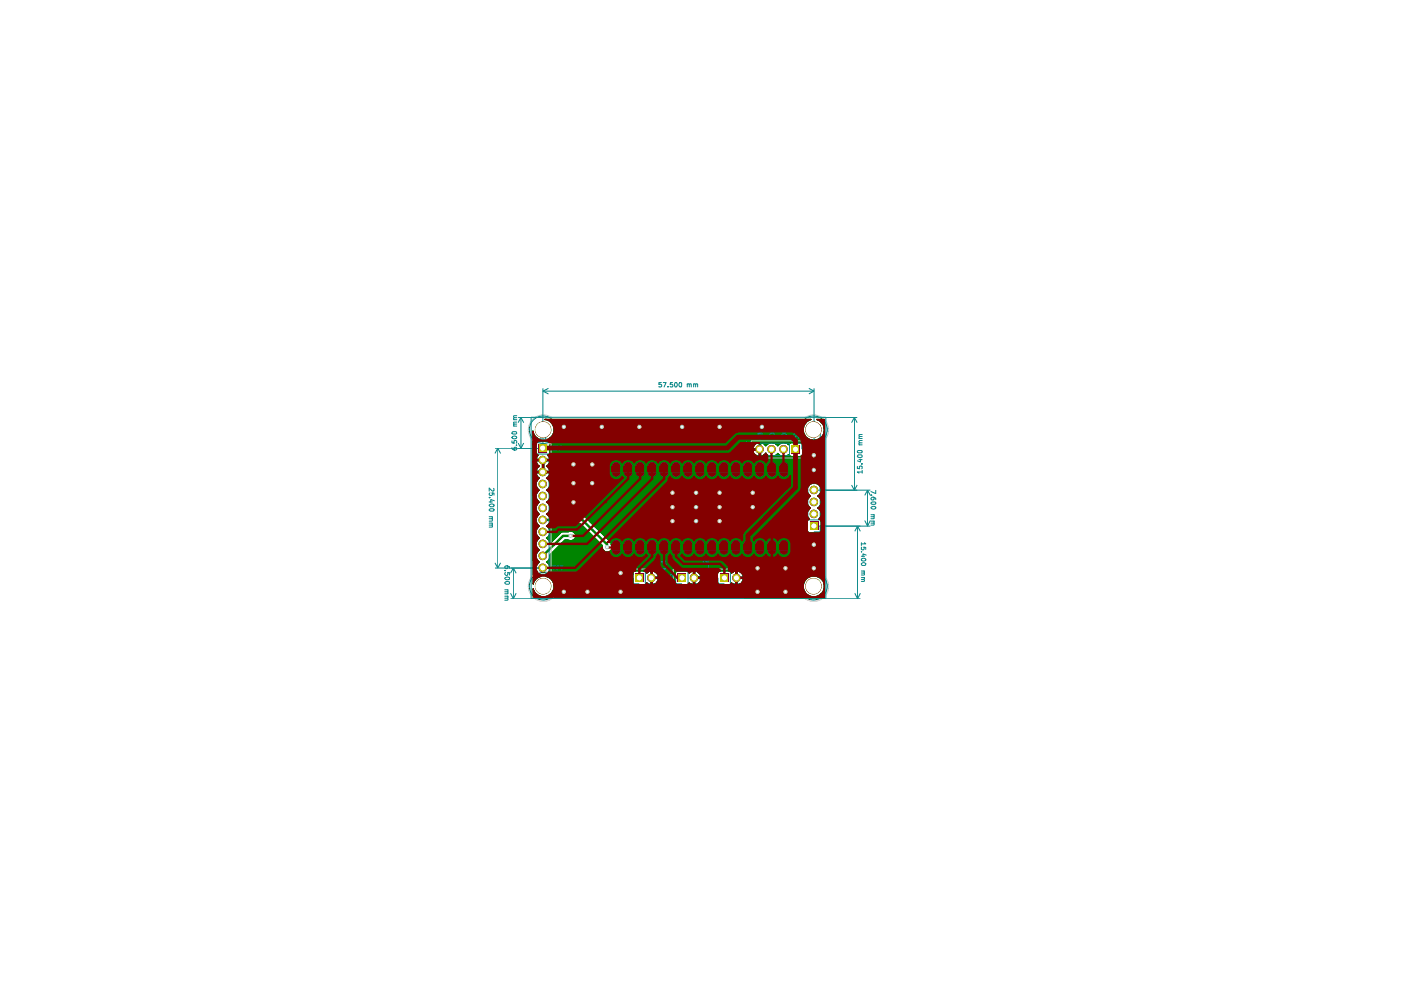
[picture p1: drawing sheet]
<svg xmlns="http://www.w3.org/2000/svg" width="297mm" height="210mm" viewBox="0 0 297 210" stroke-linecap="round" stroke-linejoin="round" font-family="sans-serif">
<g fill="#848400">
<path d="M166.1 94.3a.9 .9 0 0 1 .9 .9 .9 .9 0 0 1-.9 1z"/>
<path d="M165.5 94.6l.6-.3v1.9a.9 .9 0 0 1-.8-.6 .9 .9 0 0 1 .2-1z"/>
<path d="M161 94.3a.9 .9 0 0 1 .9 .9 .9 .9 0 0 1-.9 1z"/>
<path d="M160.4 94.6l.6-.3v1.9a.9 .9 0 0 1-.8-.6 .9 .9 0 0 1 .2-1z"/>
<path d="M163.6 94.3a.9 .9 0 0 1 .9 .9 .9 .9 0 0 1-.9 1z"/>
<path d="M162.9 94.6l.7-.3v1.9a.9 .9 0 0 1-.9-.6 .9 .9 0 0 1 .2-1z"/>
<path d="M167.8 94.4h1.8v1.8h-1.8z"/>
<path d="M114.4 99.4a.9 .9 0 0 1 1-.2 .9 .9 0 0 1 .6 .9h-1.8z"/>
<path d="M114.2 100.1h1.8a.9 .9 0 0 1-.9 .9 .9 .9 0 0 1-.9-.9z"/>
<path d="M114.4 96.9a.9 .9 0 0 1 1-.2 .9 .9 0 0 1 .6 .8h-1.8z"/>
<path d="M114.2 97.5h1.8a.9 .9 0 0 1-.9 .9 .9 .9 0 0 1-.9-.9z"/>
<path d="M114.2 94.1h1.8v1.8h-1.8z"/>
<path d="M114.4 114.7a.9 .9 0 0 1 1-.2 .9 .9 0 0 1 .6 .8h-1.8z"/>
<path d="M114.2 115.3h1.8a.9 .9 0 0 1-.9 .9 .9 .9 0 0 1-.9-.9z"/>
<path d="M143.7 121.6h1.8v1.8h-1.8z"/>
<path d="M114.4 117.2a.9 .9 0 0 1 1-.2 .9 .9 0 0 1 .6 .9h-1.8z"/>
<path d="M114.2 117.9h1.8a.9 .9 0 0 1-.9 .9 .9 .9 0 0 1-.9-.9z"/>
<path d="M114.4 119.8a.9 .9 0 0 1 1-.2 .9 .9 0 0 1 .6 .8h-1.8z"/>
<path d="M114.2 120.4h1.8a.9 .9 0 0 1-.9 .9 .9 .9 0 0 1-.9-.9z"/>
<path d="M137.5 121.9l.6-.3v1.8a.9 .9 0 0 1-.8-.5 .9 .9 0 0 1 .2-1z"/>
<path d="M138.1 121.6a.9 .9 0 0 1 .9 .9 .9 .9 0 0 1-.9 .9z"/>
<path d="M146.5 121.9l.7-.3v1.8a.9 .9 0 0 1-.9-.5 .9 .9 0 0 1 .2-1z"/>
<path d="M147.2 121.6a.9 .9 0 0 1 .9 .9 .9 .9 0 0 1-.9 .9z"/>
<path d="M134.7 121.6h1.8v1.8h-1.8z"/>
<path d="M114.4 109.6a.9 .9 0 0 1 1-.2 .9 .9 0 0 1 .6 .8h-1.8z"/>
<path d="M114.2 110.2h1.8a.9 .9 0 0 1-.9 .9 .9 .9 0 0 1-.9-.9z"/>
<path d="M114.4 107.1a.9 .9 0 0 1 1-.2 .9 .9 0 0 1 .6 .8h-1.8z"/>
<path d="M114.2 107.7h1.8a.9 .9 0 0 1-.9 .9 .9 .9 0 0 1-.9-.9z"/>
<path d="M114.4 104.5a.9 .9 0 0 1 1-.2 .9 .9 0 0 1 .6 .9h-1.8z"/>
<path d="M114.2 105.2h1.8a.9 .9 0 0 1-.9 .9 .9 .9 0 0 1-.9-.9z"/>
<path d="M114.4 112.1a.9 .9 0 0 1 1-.2 .9 .9 0 0 1 .6 .9h-1.8z"/>
<path d="M114.2 112.8h1.8a.9 .9 0 0 1-.9 .9 .9 .9 0 0 1-.9-.9z"/>
<path d="M114.4 102a.9 .9 0 0 1 1-.2 .9 .9 0 0 1 .6 .8h-1.8z"/>
<path d="M114.2 102.6h1.8a.9 .9 0 0 1-.9 .9 .9 .9 0 0 1-.9-.9z"/>
<path d="M171.6 109h1.9a.9 .9 0 0 1-.9 .9 .9 .9 0 0 1-1-.9z"/>
<path d="M171.9 108.3a.9 .9 0 0 1 1-.2 .9 .9 0 0 1 .6 .9h-1.9z"/>
<path d="M171.6 103.9h1.9a.9 .9 0 0 1-.9 .9 .9 .9 0 0 1-1-.9z"/>
<path d="M171.9 103.2a.9 .9 0 0 1 1-.1 .9 .9 0 0 1 .6 .8h-1.9z"/>
<path d="M171.6 106.4h1.9a.9 .9 0 0 1-.9 .9 .9 .9 0 0 1-1-.9z"/>
<path d="M171.9 105.8a.9 .9 0 0 1 1-.2 .9 .9 0 0 1 .6 .8h-1.9z"/>
<path d="M152.7 121.6h1.8v1.8h-1.8z"/>
<path d="M155.5 121.9l.6-.3v1.8a.9 .9 0 0 1-.8-.5 .9 .9 0 0 1 .2-1z"/>
<path d="M156.1 121.6a.9 .9 0 0 1 .9 .9 .9 .9 0 0 1-.9 .9z"/>
<path d="M171.7 110.6h1.8v1.8h-1.8z"/>
<circle cx="172.5" cy="91.1" r="1.74"/>
<circle cx="115.1" cy="91.1" r="1.74"/>
<circle cx="115.1" cy="124.3" r="1.74"/>
<circle cx="172.5" cy="124.3" r="1.74"/>
</g>
<path d="M113 91.4a2.25 2.25 0 0 0 2.3 2 2.25 2.25 0 0 0 2.2-2.1 2.25 2.25 0 0 0-2-2.4h56.3a2.26 2.26 0 0 0-1.1 3.5 2.26 2.26 0 0 0 3.6 0 2.26 2.26 0 0 0-1.1-3.5h1.6v37.8l-61.7-.1v-1.8a2.24 2.24 0 0 0 2.5 1.7 2.24 2.24 0 0 0 1.9-2.4h52.8v.5a2.26 2.26 0 0 0 3.5 1.6 2.26 2.26 0 0 0 0-3.8 2.26 2.26 0 0 0-3.5 1.7h-52.8l-.1-.4a2.25 2.25 0 0 0-2.2-1.6 2.25 2.25 0 0 0-2.1 1.7l-.1-21.3h.7v.6l.6 .8-.6 .9v.8l.6 .9-.6 .8v.9l.6 .8-.6 .9v.8l.6 .8-.6 .9v.8l.6 .9-.6 .8v.9l.6 .8-.6 .9v.8l.6 .9-.6 .8v.9a1.59 1.59 0 0 0 2.2 .8h18.3v2l.3 .3h2.2l.4-.4a.68 .68 0 0 0 .9 .2v-1.2h.3v1.2l.3 .2 .5-.3 .5-.8-.1-.3h-1.5v-1.4h.3v1.2h1.2l.1-.3-.2-.4h3.7v1.8l.5 .5h2.2l.3-.4 .1 .1a.66 .66 0 0 0 .8 .1v-1.2h.3v1.2l.2 .2 .9-.6 .2-.5-.1-.3h-1.5v-1.4h.3v1.2h1.2l.1-.3-.2-.4h3.7v1.8l.4 .5h2.2l.4-.4 .1 .1a.66 .66 0 0 0 .8 .1v-1.2h.3v1.2l.2 .2 .7-.3 .4-.8-.1-.3h-1.5v-1.4h.3v1.2h1.2l.1-.3a1.29 1.29 0 0 0-1.6-.9l-.3-.1-.6 .4-.1-.2-.4-.3h-2l-.3 .3-.2 .4h-3.7l-.7-.6h-1l-.6 .4-.1-.2-.4-.3h-2l-.4 .3-.1 .4h-3.7l-.8-.6-.6 .1a.64 .64 0 0 0-.9 .3l-.1-.2-.4-.3h-1.9l-.5 .3v.4h-18.2a1.47 1.47 0 0 0-.1-2.5 1.47 1.47 0 0 0 .7-1.6l3.2-3.1h.7a1.01 1.01 0 0 0 1.4-.5 1.01 1.01 0 0 0-.6-1.4l-2.1 .1-.5 .3-2.1 2.2-.3-.8-.4-.3 .1-.1a1.45 1.45 0 0 0-.1-2.5l.4-.4h6.8l4.6 4.6v.6a1.02 1.02 0 0 0 1.4 .7 1.02 1.02 0 0 0 .5-1.5l-.1-.6-4.3-4.2h46v1.9l.3 .4h2.2l.4-.5v-2l-.2-.4h-.3l.2-.2a1.48 1.48 0 0 0-.4-2.2 1.43 1.43 0 0 0 0-2.5 1.51 1.51 0 0 0 .1-2.5 1.51 1.51 0 0 0-2.3 .8v.9l.6 .8-.1 .1a1.49 1.49 0 0 0 .1 2.4l-.6 .9v.8l.4 .7-.3 .1-.1 .5h-46l-1-1.1-.6-.3h-7.3l-.4-.3a1.43 1.43 0 0 0 0-2.5 1.43 1.43 0 0 0 0-2.6 1.43 1.43 0 0 0 0-2.5l.6-.8v-.4h-2.7a.79 .79 0 0 0 .5 1.1v.1l-.6 .8v.3h-.7v-4.6h.7l.3 .7 .3 .2-.3 .3a.66 .66 0 0 0-.2 .8h1.2v-2.2h.3v2.2h1.2v-.1l-.3-.7-.3-.3 .6-.7v-.4h-2.7l-.1 .2h-.7v-3.7h.7v1.9l.4 .4-.1 .1a.66 .66 0 0 0-.2 .8h2.7v-.3l-.4-.6 .4-.3 .1-.5h43l.5 .7 .5 .3 .4-.1v-1.1h-1.2l-.2 .2h-43v-.7h43l.2 .2h1.2v-1.2h.2v2.6l.4 .1 .7-.6 .2 .2a1.48 1.48 0 0 0 2.4-.2 1.57 1.57 0 0 0 2.4 .3l.5 .4h1.9l.3-.1 .2-.4v-1.9l-.2-.5h-2.4l-.3 .4a1.56 1.56 0 0 0-2.4 .2 1.52 1.52 0 0 0-2.6 0l-.2-.3a.98 .98 0 0 0-1.1-.2 .77 .77 0 0 0-.9 .2l-.5 .8h-43v-1l-.5-.5h-1.9l-.5 .4v.3h-.7z" fill="#008400"/>
<path d="M113 91.4a2.25 2.25 0 0 0 2.3 2 2.25 2.25 0 0 0 2.2-2.1 2.25 2.25 0 0 0-2-2.4h56.3a2.26 2.26 0 0 0-1.1 3.5 2.26 2.26 0 0 0 3.6 0 2.26 2.26 0 0 0-1.1-3.5h1.6v37.8l-61.7-.1v-1.8a2.24 2.24 0 0 0 2.5 1.7 2.24 2.24 0 0 0 1.9-2.4h52.8v.5a2.26 2.26 0 0 0 3.5 1.6 2.26 2.26 0 0 0 0-3.8 2.26 2.26 0 0 0-3.5 1.7h-52.8l-.1-.4a2.25 2.25 0 0 0-2.2-1.6 2.25 2.25 0 0 0-2.1 1.7l-.1-21.3h.7v.6l.6 .8-.6 .9v.8l.6 .9-.6 .8v.9l.6 .8-.6 .9v.8l.6 .8-.6 .9v.8l.6 .9-.6 .8v.9l.6 .8-.6 .9v.8l.6 .9-.6 .8v.9a1.59 1.59 0 0 0 2.2 .8h18.3v2l.3 .3h2.2l.4-.4a.68 .68 0 0 0 .9 .2v-1.2h.3v1.2l.3 .2 .5-.3 .5-.8-.1-.3h-1.5v-1.4h.3v1.2h1.2l.1-.3-.2-.4h3.7v1.8l.5 .5h2.2l.3-.4 .1 .1a.66 .66 0 0 0 .8 .1v-1.2h.3v1.2l.2 .2 .5-.2 .6-.9-.1-.3h-1.5v-1.4h.3v1.2h1.2l.1-.3-.2-.4h3.7v1.8l.4 .5h2.2l.4-.4 .1 .1a.66 .66 0 0 0 .8 .1v-1.2h.3v1.2l.2 .2 .7-.3 .4-.8-.1-.3h-1.5v-1.4h.3v1.2h1.2l.1-.3a1.29 1.29 0 0 0-1.6-.9l-.3-.1-.6 .4-.3-.4-.2-.1h-2l-.3 .3-.2 .4h-3.7l-.7-.6h-1l-.6 .4-.1-.2-.4-.3h-2l-.4 .3-.1 .4h-3.7l-.8-.6-.6 .1a.64 .64 0 0 0-.9 .3l-.2-.4-.3-.1h-1.9l-.5 .3v.4h-18.2a1.47 1.47 0 0 0-.1-2.5 1.47 1.47 0 0 0 .7-1.6l3.2-3.1h.7a1.01 1.01 0 0 0 1.4-.5 1.01 1.01 0 0 0-.6-1.4l-2.1 .1-.5 .3-2.1 2.2-.3-.8-.4-.3 .1-.1a1.45 1.45 0 0 0-.1-2.5l.4-.4h6.8l4.6 4.6v.6a1.02 1.02 0 0 0 1.4 .7 1.02 1.02 0 0 0 .5-1.5l-.1-.6-4.3-4.2h46v1.9l.3 .4h2.2l.4-.5v-2l-.2-.4h-.3l.2-.2a1.48 1.48 0 0 0-.4-2.2 1.43 1.43 0 0 0 0-2.5 1.51 1.51 0 0 0 .1-2.5 1.51 1.51 0 0 0-2.3 .8v.9l.6 .8-.1 .1a1.49 1.49 0 0 0 .1 2.4l-.6 .9v.8l.4 .7-.3 .1-.1 .5h-46l-1-1.1-.6-.3h-7.3l-.4-.3a1.43 1.43 0 0 0 0-2.5 1.43 1.43 0 0 0 0-2.6 1.43 1.43 0 0 0 0-2.5l.6-.8v-.4h-2.7a.79 .79 0 0 0 .5 1.1v.1l-.6 .8v.3h-.7v-4.6h.7l.3 .7 .3 .2-.3 .3a.66 .66 0 0 0-.2 .8h1.2v-2.2h.3v2.2h1.2v-.1l-.3-.7-.3-.3 .6-.7v-.4h-2.7l-.1 .2h-.7v-3.7h.7v1.9l.4 .4-.1 .1a.66 .66 0 0 0-.2 .8h2.7v-.3l-.4-.6 .4-.3 .1-.5h43l.5 .7 .5 .3 .4-.1v-1.1h-1.2l-.2 .2h-43v-.7h43l.2 .2h1.2v-1.2h.2v2.6l.4 .1 .7-.6 .2 .2a1.48 1.48 0 0 0 2.4-.2 1.57 1.57 0 0 0 2.4 .3l.5 .4h1.9l.3-.1 .2-.4v-1.9l-.2-.5h-2.4l-.3 .4a1.56 1.56 0 0 0-2.4 .2 1.52 1.52 0 0 0-2.6 0l-.2-.3a.98 .98 0 0 0-1.1-.2 .77 .77 0 0 0-.9 .2l-.5 .8h-43v-1l-.5-.5h-1.9l-.5 .4v.3h-.7z" fill="none" stroke="#008400" stroke-width=".25"/>
<path d="M115.1 110.2h8.3M119.4 113.6l-4.3 4.3" fill="none" stroke="#008400" stroke-width=".51"/>
<path d="M113 91.4a2.25 2.25 0 0 0 2.3 2 2.25 2.25 0 0 0 2.2-2.1 2.25 2.25 0 0 0-2-2.4h56.3a2.26 2.26 0 0 0-1.1 3.5 2.26 2.26 0 0 0 3.6 0 2.26 2.26 0 0 0-1.1-3.5h1.6v37.8l-61.7-.1v-1.8a2.24 2.24 0 0 0 2.5 1.7 2.24 2.24 0 0 0 1.9-2.4h52.8v.5a2.26 2.26 0 0 0 3.5 1.6 2.26 2.26 0 0 0 0-3.8 2.26 2.26 0 0 0-3.5 1.7h-52.8l-.1-.4a2.25 2.25 0 0 0-2.2-1.6 2.25 2.25 0 0 0-2.1 1.7l-.1-21.3h.7v.6l.6 .8-.6 .9v.8l.6 .9-.6 .8v.9l.6 .8-.6 .9v.8l.6 .8-.6 .9v.8l.6 .9-.6 .8v.9l.6 .8-.6 .9v.8l.6 .9-.6 .8v.9a1.59 1.59 0 0 0 2.2 .8h18.3v2l.3 .3h2.2l.4-.4a.68 .68 0 0 0 .9 .2v-1.2h.3v1.2l.3 .2 .5-.3 .5-.8-.1-.3h-1.5v-1.4h.3v1.2h1.2l.1-.3-.2-.4h3.7v1.8l.5 .5h2.2l.3-.4 .1 .1a.66 .66 0 0 0 .8 .1v-1.2h.3v1.2l.2 .2 .9-.6 .2-.5-.1-.3h-1.5v-1.4h.3v1.2h1.2l.1-.3-.2-.4h3.7v1.8l.4 .5h2.2l.4-.4 .1 .1a.66 .66 0 0 0 .8 .1v-1.2h.3v1.2l.2 .2 .7-.3 .4-.8-.1-.3h-1.5v-1.4h.3v1.2h1.2l.1-.3a1.29 1.29 0 0 0-1.6-.9l-.3-.1-.6 .4-.1-.2-.4-.3h-2l-.3 .3-.2 .4h-3.7l-.7-.6h-1l-.6 .4-.1-.2-.4-.3h-2l-.4 .3-.1 .4h-3.7l-.8-.6-.6 .1a.64 .64 0 0 0-.9 .3l-.1-.2-.4-.3h-1.9l-.5 .3v.4h-18.2a1.47 1.47 0 0 0-.1-2.5 1.47 1.47 0 0 0 .7-1.6l3.2-3.1h.7a1.01 1.01 0 0 0 1.4-.5 1.01 1.01 0 0 0-.6-1.4l-2.1 .1-.5 .3-2.1 2.2-.3-.8-.4-.3 .1-.1a1.45 1.45 0 0 0-.1-2.5l.4-.4h6.8l4.6 4.6v.6a1.02 1.02 0 0 0 1.4 .7 1.02 1.02 0 0 0 .5-1.5l-.1-.6-4.3-4.2h46v1.9l.3 .4h2.2l.4-.5v-2l-.2-.4h-.3l.2-.2a1.48 1.48 0 0 0-.4-2.2 1.43 1.43 0 0 0 0-2.5 1.51 1.51 0 0 0 .1-2.5 1.51 1.51 0 0 0-2.3 .8v.9l.6 .8-.1 .1a1.49 1.49 0 0 0 .1 2.4l-.6 .9v.8l.4 .7-.3 .1-.1 .5h-46l-1-1.1-.6-.3h-7.3l-.4-.3a1.43 1.43 0 0 0 0-2.5 1.43 1.43 0 0 0 0-2.6 1.43 1.43 0 0 0 0-2.5l.6-.8v-.4h-2.7a.79 .79 0 0 0 .5 1.1v.1l-.6 .8v.3h-.7v-4.6h.7l.3 .7 .3 .2-.3 .3a.66 .66 0 0 0-.2 .8h1.2v-2.2h.3v2.2h1.2v-.1l-.3-.7-.3-.3 .6-.7v-.4h-2.7l-.1 .2h-.7v-3.7h.7v1.9l.4 .4-.1 .1a.66 .66 0 0 0-.2 .8h2.7v-.3l-.4-.6 .4-.3 .1-.5h43l.5 .7 .5 .3 .4-.1v-1.1h-1.2l-.2 .2h-43v-.7h43l.2 .2h1.2v-1.2h.2v2.6l.4 .1 .7-.6 .2 .2a1.48 1.48 0 0 0 2.4-.2 1.57 1.57 0 0 0 2.4 .3l.5 .4h1.9l.3-.1 .2-.4v-1.9l-.2-.5h-2.4l-.3 .4a1.56 1.56 0 0 0-2.4 .2 1.52 1.52 0 0 0-2.6 0l-.2-.3a.98 .98 0 0 0-1.1-.2 .77 .77 0 0 0-.9 .2l-.5 .8h-43v-1l-.5-.5h-1.9l-.5 .4v.3h-.7z" fill="#008400"/>
<path d="M113 91.4a2.25 2.25 0 0 0 2.3 2 2.25 2.25 0 0 0 2.2-2.1 2.25 2.25 0 0 0-2-2.4h56.3a2.26 2.26 0 0 0-1.1 3.5 2.26 2.26 0 0 0 3.6 0 2.26 2.26 0 0 0-1.1-3.5h1.6v37.8l-61.7-.1v-1.8a2.24 2.24 0 0 0 2.5 1.7 2.24 2.24 0 0 0 1.9-2.4h52.8v.5a2.26 2.26 0 0 0 3.5 1.6 2.26 2.26 0 0 0 0-3.8 2.26 2.26 0 0 0-3.5 1.7h-52.8l-.1-.4a2.25 2.25 0 0 0-2.2-1.6 2.25 2.25 0 0 0-2.1 1.7l-.1-21.3h.7v.6l.6 .8-.6 .9v.8l.6 .9-.6 .8v.9l.6 .8-.6 .9v.8l.6 .8-.6 .9v.8l.6 .9-.6 .8v.9l.6 .8-.6 .9v.8l.6 .9-.6 .8v.9a1.59 1.59 0 0 0 2.2 .8h18.3v2l.3 .3h2.2l.4-.4a.68 .68 0 0 0 .9 .2v-1.2h.3v1.2l.3 .2 .5-.3 .5-.8-.1-.3h-1.5v-1.4h.3v1.2h1.2l.1-.3-.2-.4h3.7v1.8l.5 .5h2.2l.3-.4 .1 .1a.66 .66 0 0 0 .8 .1v-1.2h.3v1.2l.2 .2 .5-.2 .6-.9-.1-.3h-1.5v-1.4h.3v1.2h1.2l.1-.3-.2-.4h3.7v1.8l.4 .5h2.2l.4-.4 .1 .1a.66 .66 0 0 0 .8 .1v-1.2h.3v1.2l.2 .2 .7-.3 .4-.8-.1-.3h-1.5v-1.4h.3v1.2h1.2l.1-.3a1.29 1.29 0 0 0-1.6-.9l-.3-.1-.6 .4-.3-.4-.2-.1h-2l-.3 .3-.2 .4h-3.7l-.7-.6h-1l-.6 .4-.1-.2-.4-.3h-2l-.4 .3-.1 .4h-3.7l-.8-.6-.6 .1a.64 .64 0 0 0-.9 .3l-.2-.4-.3-.1h-1.9l-.5 .3v.4h-18.2a1.47 1.47 0 0 0-.1-2.5 1.47 1.47 0 0 0 .7-1.6l3.2-3.1h.7a1.01 1.01 0 0 0 1.4-.5 1.01 1.01 0 0 0-.6-1.4l-2.1 .1-.5 .3-2.1 2.2-.3-.8-.4-.3 .1-.1a1.45 1.45 0 0 0-.1-2.5l.4-.4h6.8l4.6 4.6v.6a1.02 1.02 0 0 0 1.4 .7 1.02 1.02 0 0 0 .5-1.5l-.1-.6-4.3-4.2h46v1.9l.3 .4h2.2l.4-.5v-2l-.2-.4h-.3l.2-.2a1.48 1.48 0 0 0-.4-2.2 1.43 1.43 0 0 0 0-2.5 1.51 1.51 0 0 0 .1-2.5 1.51 1.51 0 0 0-2.3 .8v.9l.6 .8-.1 .1a1.49 1.49 0 0 0 .1 2.4l-.6 .9v.8l.4 .7-.3 .1-.1 .5h-46l-1-1.1-.6-.3h-7.3l-.4-.3a1.43 1.43 0 0 0 0-2.5 1.43 1.43 0 0 0 0-2.6 1.43 1.43 0 0 0 0-2.5l.6-.8v-.4h-2.7a.79 .79 0 0 0 .5 1.1v.1l-.6 .8v.3h-.7v-4.6h.7l.3 .7 .3 .2-.3 .3a.66 .66 0 0 0-.2 .8h1.2v-2.2h.3v2.2h1.2v-.1l-.3-.7-.3-.3 .6-.7v-.4h-2.7l-.1 .2h-.7v-3.7h.7v1.9l.4 .4-.1 .1a.66 .66 0 0 0-.2 .8h2.7v-.3l-.4-.6 .4-.3 .1-.5h43l.5 .7 .5 .3 .4-.1v-1.1h-1.2l-.2 .2h-43v-.7h43l.2 .2h1.2v-1.2h.2v2.6l.4 .1 .7-.6 .2 .2a1.48 1.48 0 0 0 2.4-.2 1.57 1.57 0 0 0 2.4 .3l.5 .4h1.9l.3-.1 .2-.4v-1.9l-.2-.5h-2.4l-.3 .4a1.56 1.56 0 0 0-2.4 .2 1.52 1.52 0 0 0-2.6 0l-.2-.3a.98 .98 0 0 0-1.1-.2 .77 .77 0 0 0-.9 .2l-.5 .8h-43v-1l-.5-.5h-1.9l-.5 .4v.3h-.7z" fill="none" stroke="#008400" stroke-width=".25"/>
<path d="M119.4 113.6h1.6M123.4 110.2l5.3 5.2v.6" fill="none" stroke="#008400" stroke-width=".51"/>
<path d="M113 91.4a2.25 2.25 0 0 0 2.3 2 2.25 2.25 0 0 0 2.2-2.1 2.25 2.25 0 0 0-2-2.4h56.3a2.26 2.26 0 0 0-1.1 3.5 2.26 2.26 0 0 0 3.6 0 2.26 2.26 0 0 0-1.1-3.5h1.6v37.8l-61.7-.1v-1.8a2.24 2.24 0 0 0 2.5 1.7 2.24 2.24 0 0 0 1.9-2.4h52.8v.5a2.26 2.26 0 0 0 3.5 1.6 2.26 2.26 0 0 0 0-3.8 2.26 2.26 0 0 0-3.5 1.7h-52.8l-.1-.4a2.25 2.25 0 0 0-2.2-1.6 2.25 2.25 0 0 0-2.1 1.7l-.1-21.3h.7v.6l.6 .8-.6 .9v.8l.6 .9-.6 .8v.9l.6 .8-.6 .9v.8l.6 .8-.6 .9v.8l.6 .9-.6 .8v.9l.6 .8-.6 .9v.8l.6 .9-.6 .8v.9a1.59 1.59 0 0 0 2.2 .8h18.3v2l.3 .3h2.2l.4-.4a.68 .68 0 0 0 .9 .2v-1.2h.3v1.2l.3 .2 .5-.3 .5-.8-.1-.3h-1.5v-1.4h.3v1.2h1.2l.1-.3-.2-.4h3.7v1.8l.5 .5h2.2l.3-.4 .1 .1a.66 .66 0 0 0 .8 .1v-1.2h.3v1.2l.2 .2 .9-.6 .2-.5-.1-.3h-1.5v-1.4h.3v1.2h1.2l.1-.3-.2-.4h3.7v1.8l.4 .5h2.2l.4-.4 .1 .1a.66 .66 0 0 0 .8 .1v-1.2h.3v1.2l.2 .2 .7-.3 .4-.8-.1-.3h-1.5v-1.4h.3v1.2h1.2l.1-.3a1.29 1.29 0 0 0-1.6-.9l-.3-.1-.6 .4-.1-.2-.4-.3h-2l-.3 .3-.2 .4h-3.7l-.7-.6h-1l-.6 .4-.1-.2-.4-.3h-2l-.4 .3-.1 .4h-3.7l-.8-.6-.6 .1a.64 .64 0 0 0-.9 .3l-.1-.2-.4-.3h-1.9l-.5 .3v.4h-18.2a1.47 1.47 0 0 0-.1-2.5 1.47 1.47 0 0 0 .7-1.6l3.2-3.1h.7a1.01 1.01 0 0 0 1.4-.5 1.01 1.01 0 0 0-.6-1.4l-2.1 .1-.5 .3-2.1 2.2-.3-.8-.4-.3 .1-.1a1.45 1.45 0 0 0-.1-2.5l.4-.4h6.8l4.6 4.6v.6a1.02 1.02 0 0 0 1.4 .7 1.02 1.02 0 0 0 .5-1.5l-.1-.6-4.3-4.2h46v1.9l.3 .4h2.2l.4-.5v-2l-.2-.4h-.3l.2-.2a1.48 1.48 0 0 0-.4-2.2 1.43 1.43 0 0 0 0-2.5 1.51 1.51 0 0 0 .1-2.5 1.51 1.51 0 0 0-2.3 .8v.9l.6 .8-.1 .1a1.49 1.49 0 0 0 .1 2.4l-.6 .9v.8l.4 .7-.3 .1-.1 .5h-46l-1-1.1-.6-.3h-7.3l-.4-.3a1.43 1.43 0 0 0 0-2.5 1.43 1.43 0 0 0 0-2.6 1.43 1.43 0 0 0 0-2.5l.6-.8v-.4h-2.7a.79 .79 0 0 0 .5 1.1v.1l-.6 .8v.3h-.7v-4.6h.7l.3 .7 .3 .2-.3 .3a.66 .66 0 0 0-.2 .8h1.2v-2.2h.3v2.2h1.2v-.1l-.3-.7-.3-.3 .6-.7v-.4h-2.7l-.1 .2h-.7v-3.7h.7v1.9l.4 .4-.1 .1a.66 .66 0 0 0-.2 .8h2.7v-.3l-.4-.6 .4-.3 .1-.5h43l.5 .7 .5 .3 .4-.1v-1.1h-1.2l-.2 .2h-43v-.7h43l.2 .2h1.2v-1.2h.2v2.6l.4 .1 .7-.6 .2 .2a1.48 1.48 0 0 0 2.4-.2 1.57 1.57 0 0 0 2.4 .3l.5 .4h1.9l.3-.1 .2-.4v-1.9l-.2-.5h-2.4l-.3 .4a1.56 1.56 0 0 0-2.4 .2 1.52 1.52 0 0 0-2.6 0l-.2-.3a.98 .98 0 0 0-1.1-.2 .77 .77 0 0 0-.9 .2l-.5 .8h-43v-1l-.5-.5h-1.9l-.5 .4v.3h-.7z" fill="#008400"/>
<path d="M113 91.4a2.25 2.25 0 0 0 2.3 2 2.25 2.25 0 0 0 2.2-2.1 2.25 2.25 0 0 0-2-2.4h56.3a2.26 2.26 0 0 0-1.1 3.5 2.26 2.26 0 0 0 3.6 0 2.26 2.26 0 0 0-1.1-3.5h1.6v37.8l-61.7-.1v-1.8a2.24 2.24 0 0 0 2.5 1.7 2.24 2.24 0 0 0 1.9-2.4h52.8v.5a2.26 2.26 0 0 0 3.5 1.6 2.26 2.26 0 0 0 0-3.8 2.26 2.26 0 0 0-3.5 1.7h-52.8l-.1-.4a2.25 2.25 0 0 0-2.2-1.6 2.25 2.25 0 0 0-2.1 1.7l-.1-21.3h.7v.6l.6 .8-.6 .9v.8l.6 .9-.6 .8v.9l.6 .8-.6 .9v.8l.6 .8-.6 .9v.8l.6 .9-.6 .8v.9l.6 .8-.6 .9v.8l.6 .9-.6 .8v.9a1.59 1.59 0 0 0 2.2 .8h18.3v2l.3 .3h2.2l.4-.4a.68 .68 0 0 0 .9 .2v-1.2h.3v1.2l.3 .2 .5-.3 .5-.8-.1-.3h-1.5v-1.4h.3v1.2h1.2l.1-.3-.2-.4h3.7v1.8l.5 .5h2.2l.3-.4 .1 .1a.66 .66 0 0 0 .8 .1v-1.2h.3v1.2l.2 .2 .5-.2 .6-.9-.1-.3h-1.5v-1.4h.3v1.2h1.2l.1-.3-.2-.4h3.7v1.8l.4 .5h2.2l.4-.4 .1 .1a.66 .66 0 0 0 .8 .1v-1.2h.3v1.2l.2 .2 .7-.3 .4-.8-.1-.3h-1.5v-1.4h.3v1.2h1.2l.1-.3a1.29 1.29 0 0 0-1.6-.9l-.3-.1-.6 .4-.3-.4-.2-.1h-2l-.3 .3-.2 .4h-3.7l-.7-.6h-1l-.6 .4-.1-.2-.4-.3h-2l-.4 .3-.1 .4h-3.7l-.8-.6-.6 .1a.64 .64 0 0 0-.9 .3l-.2-.4-.3-.1h-1.9l-.5 .3v.4h-18.2a1.47 1.47 0 0 0-.1-2.5 1.47 1.47 0 0 0 .7-1.6l3.2-3.1h.7a1.01 1.01 0 0 0 1.4-.5 1.01 1.01 0 0 0-.6-1.4l-2.1 .1-.5 .3-2.1 2.2-.3-.8-.4-.3 .1-.1a1.45 1.45 0 0 0-.1-2.5l.4-.4h6.8l4.6 4.6v.6a1.02 1.02 0 0 0 1.4 .7 1.02 1.02 0 0 0 .5-1.5l-.1-.6-4.3-4.2h46v1.9l.3 .4h2.2l.4-.5v-2l-.2-.4h-.3l.2-.2a1.48 1.48 0 0 0-.4-2.2 1.43 1.43 0 0 0 0-2.5 1.51 1.51 0 0 0 .1-2.5 1.51 1.51 0 0 0-2.3 .8v.9l.6 .8-.1 .1a1.49 1.49 0 0 0 .1 2.4l-.6 .9v.8l.4 .7-.3 .1-.1 .5h-46l-1-1.1-.6-.3h-7.3l-.4-.3a1.43 1.43 0 0 0 0-2.5 1.43 1.43 0 0 0 0-2.6 1.43 1.43 0 0 0 0-2.5l.6-.8v-.4h-2.7a.79 .79 0 0 0 .5 1.1v.1l-.6 .8v.3h-.7v-4.6h.7l.3 .7 .3 .2-.3 .3a.66 .66 0 0 0-.2 .8h1.2v-2.2h.3v2.2h1.2v-.1l-.3-.7-.3-.3 .6-.7v-.4h-2.7l-.1 .2h-.7v-3.7h.7v1.9l.4 .4-.1 .1a.66 .66 0 0 0-.2 .8h2.7v-.3l-.4-.6 .4-.3 .1-.5h43l.5 .7 .5 .3 .4-.1v-1.1h-1.2l-.2 .2h-43v-.7h43l.2 .2h1.2v-1.2h.2v2.6l.4 .1 .7-.6 .2 .2a1.48 1.48 0 0 0 2.4-.2 1.57 1.57 0 0 0 2.4 .3l.5 .4h1.9l.3-.1 .2-.4v-1.9l-.2-.5h-2.4l-.3 .4a1.56 1.56 0 0 0-2.4 .2 1.52 1.52 0 0 0-2.6 0l-.2-.3a.98 .98 0 0 0-1.1-.2 .77 .77 0 0 0-.9 .2l-.5 .8h-43v-1l-.5-.5h-1.9l-.5 .4v.3h-.7z" fill="none" stroke="#008400" stroke-width=".25"/>
<g fill="none" stroke="#000084" stroke-width=".21">
<circle cx="115.1" cy="91.1" r="2.92"/>
<circle cx="172.5" cy="91.1" r="2.92"/>
<circle cx="115.1" cy="124.3" r="2.92"/>
<circle cx="172.5" cy="124.3" r="2.92"/>
</g>
<g fill="none" stroke="#c2c2c2" stroke-width=".21">
<path d="M113.3 93.2h3.5v29h-3.5zM159.3 93.5h11.2v3.6h-11.2zM170.8 102.1h3.6v11.2h-3.6zM133.8 120.6h6.2v3.7h-6.2zM142.7 120.6h6.2v3.7h-6.2zM151.8 120.6h6.1v3.7h-6.1z"/>
<circle cx="115.2" cy="91.1" r="3.2"/>
<circle cx="172.5" cy="91.1" r="3.2"/>
<circle cx="115.2" cy="124.3" r="3.2"/>
<circle cx="172.5" cy="124.3" r="3.2"/>
</g>
<g fill="none" stroke="#008484" stroke-width=".21">
<path d="M105.5 95v25.4M105.5 95l-.6 1.1M105.5 95l.6 1.1M108.5 94.9l.1 .3 .8 .2 .2-.2-.2-.4-.4 .1v.4l.1 .1M108.5 93.5v.4l.6 .1-.1-.5 .4-.1 .2 .2-.1 .4M108.6 92.5a.58 .58 0 0 1 1 .3 .58 .58 0 0 1-1.1-.1zM108.6 91.6l.8-.1 .2 .4-.2 .1h-.7l-.2-.1zM108.9 90.3h.7M108.9 89h.7M109.5 94.4h.1M109.6 89.9h-.6v.4M109.6 89.5h-.6l-.1 .2 .2 .2"/>
<path d="M109.6 88.6h-.6v.4M109.6 88.1h-.6l-.1 .3 .2 .2M109.9 88.5h5.2M109.9 93.9l.5 1.1M110.4 88.5v6.5M110.4 88.5l.6 1.1M110.4 88.5l-.5 1.1M111 93.9l-.6 1.1M112.6 88.5h62.5v38.4h-62.5zM113.7 96.3h2.7v25.5h-2.7zM114.7 92.1v.9l-.3 .1M115.1 93.6h-1.4v1.4"/>
<path d="M115.1 82.9h57.5M115.1 82.3v12.7h-10.2M115.1 82.9l1.2 .6M115.1 92.1h.6l-.3 .4 .3 .1v.4h-.6M116.3 82.3l-1.2 .6M140.2 81.1h-.5v.4h.5l.1 .4-.2 .1h-.4M140.6 81.1h.6l-.4 .9M141.6 82h.1M142.6 81.1h-.4l-.1 .4h.5v.5h-.5M143.1 81.2l.1-.1a.47 .47 0 0 1 .4 .5 .47 .47 0 0 1-.4 .4l-.2-.3zM144.1 81.1h.3l.1 .2-.1 .7a.52 .52 0 0 1-.5-.3 .52 .52 0 0 1 .2-.6zM145.7 81.5l.2-.1h.2v.6"/>
<path d="M145.7 81.4v.6M146.1 81.5l.2-.1h.3v.6M147.1 81.5l.1-.1h.3v.6M147.1 81.4v.6M147.5 81.5l.2-.1h.2v.6M158.2 96.4l1 .3-1 .3M158.2 95.6v.4h1v-.4M158.2 94.7v.5h.4l.2-.5h.4v.5M158.2 93.6a.52 .52 0 0 0 .3 .6 .52 .52 0 0 0 .7-.1l-.1-.5M158.7 95.7v.3M159.8 94h7.6v2.6h-7.6zM168.7 94h1.3v1.2"/>
<path d="M170.4 95.6h.8l.2 .2v.2M171.4 94.7v.5l-.5-.5h-.4v.5M171.5 82.3l1.1 .6M172.6 82.3v12.7M172.6 82.9l-1.1 .6M173.9 90.1v20.1h-2.6v-7.7h2.6M173.9 88.5h7.8M181.1 88.5v15.4M181.1 88.5l.6 1.1M181.1 88.5l-.5 1.1M181.8 98.9v.4l.5 .1-.1-.5h.6l-.1 .5M181.8 95.7l.2-.2h.6l.2 .1v.3l-.8 .1z"/>
<path d="M181.9 96.5l.7-.1 .2 .2a.53 .53 0 0 1-.5 .4 .53 .53 0 0 1-.5-.3zM182.1 97.5h.7M182.1 94.3h.7M182.1 93h.7M182.5 97.4v.6l-.7-.3M182.7 98.4h.1M182.8 93.9h-.6v.4M182.8 93.4h-.5l-.2 .2 .2 .3M182.8 92.5h-.6v.5M182.8 92.1h-.6l-.1 .3 .2 .1M182.8 99.7v.6M103.7 105.5h.2"/>
<path d="M103.7 107.1a.54 .54 0 0 1 .6-.3 .54 .54 0 0 1 .4 .5l-.1 .1h-.6zM103.7 108l.3-.1h.6h.1v.4l-.7 .1zM103.7 106.4h.7M103.7 109.6h.7M103.7 110.9h.7M103.9 104.5l-.2 .1 .1 .4 .4 .1 .2-.2-.1-.4 .4 .1v.4M104.3 109.6l.1 .4h-.7M104.3 110v.5h-.6M104.3 110.9l.1 .4h-.7M104.3 111.3l.1 .5h-.7M104.6 103.5l.1 .6h-.2l-.8-.6v.6M104.8 106.2l-.7-.3v.6"/>
<path d="M104.9 119.3l.6 1.1M106.1 119.3l-.6 1.1M107.5 120l.2 .1-.1 .4h-.5l-.1-.4 .3-.1 .7 .1v.4M117.2 120h.6M117.4 120v.9M118.5 120h-.4v.9M118.8 120h.6M119.1 120v.9M140.7 108.7l.4-.9 .3 .9M140.8 108.5h.5M141.1 119h-1l.3 .4M141.1 118.8v.6"/>
<path d="M141.2 119.5v.8M141.7 108v.7M142 108l-.3 .3M142.7 107.8v.9h-.4v-.6h.4M143.3 108v.7l.4-.1M143.7 108v.7M144.1 107.8v.1M144.1 108v.7M144.6 108.2l.2-.2 .2 .2v.5M144.6 108v.7M145.6 108l.4 .2-.1 .5h-.4v-.2zM146.4 108.4h.8"/>
<path d="M148.3 107.8v.9l-.6-.9v.9M148.6 108.7l.3-.9 .3 .9M148.7 108.5h.4M150.1 118.8v.6l-.7-.6-.3 .2 .2 .4M150.1 107.8v.9l-.6-.9v.9M150.2 119.5v.8M150.6 107.9h.6v.7h-.6zM151.6 108.4h.8M152.9 108.2h.3M153.3 107.8h-.4v.9h.4M153.7 108l.2 .7 .3-.7M154.5 108.4l.5-.1-.1-.3-.4 .1v.6h.4"/>
<path d="M155.4 108v.7M155.7 108l-.3 .3M156 108l.2 .7M156.4 108l-.4 1.1M158.2 119.4v-.6l.3 .3 .2-.3 .4 .1 .1 .4-.2 .1M159.3 119.5v.8M172.2 113.3v.8l-.3 .2M172.4 101h-.5v.4l.3 .1 .2 .3-.2 .2-.4-.1M172.6 103.9h11.9M172.6 111.5h11.9M172.6 113.3h.7l-.4 1M172.8 101h.3l.3 .4-.3 .6h-.3z"/>
<path d="M173.9 111.5v1.3h-1.3M180.6 102.8l.5 1.1M181.7 102.8l-.6 1.1M181.8 111.5v15.5M181.8 111.5l-.6 1.1M181.8 111.5l.6 1.1M182.6 117h.1M182.6 118.5a.52 .52 0 0 1 .6-.1 .52 .52 0 0 1 .4 .4 .52 .52 0 0 1-.6 .2 .52 .52 0 0 1-.4-.5zM182.6 119.5a.52 .52 0 0 1 .6-.2 .52 .52 0 0 1 .4 .4l-.2 .2h-.6zM182.6 115.1v.6M182.6 117.9h.7M182.7 116l-.1 .5 .4 .1 .2-.2-.1-.4 .5 .1v.4"/>
<path d="M182.8 100.1h-1l.3 .2M183.3 115.1l.3 .2h-1M183.3 110.4l.6 1.1M183.6 117.7l-.6-.3v.6M183.9 103.9v7.6M183.9 103.9l-.6 1.1M183.9 103.9l.6 1.1M184.5 110.4l-.6 1.1M184.7 105h.1M184.7 107.6a.54 .54 0 0 1 .5-.3 .54 .54 0 0 1 .5 .5 .63 .63 0 0 1-1-.2zM184.7 109.1h.6M184.7 110.5h.6"/>
<path d="M184.7 106.5l.8-.1 .2 .1v.3l-.8 .1-.2-.1zM185.2 105.4l.1 .3v.3h-.5l-.1-.2 .2-.4h.4l.4 .3v.2M185.3 109.1v.5h-.6M185.3 109.6v.4h-.6M185.3 110.5v.4h-.6M185.3 110.9v.4h-.6M185.7 104v.6l-1-.4M104.9 120.4h10.2M107 121h.2M107 122.6a.54 .54 0 0 1 .6-.3 .54 .54 0 0 1 .4 .5 .63 .63 0 0 1-1-.2zM107 123.5a.54 .54 0 0 1 .6-.3 .54 .54 0 0 1 .4 .5l-.1 .2h-.6zM107 125.1h.7"/>
<path d="M107 126.4h.7M107.2 121.4l-.2 .4 .3 .2 .3-.1v-.5h.4v.5M107.6 125.1l.1 .4h-.7M107.6 125.5l.1 .4h-.7M107.6 126.4v.4h-.6M107.6 126.8v.5h-.6M108.2 127h6.9M108.2 125.8l.6 1.2M108.8 120.4v6.6M108.8 120.4l-.6 1.1M108.8 120.4l.6 1.1M109.4 125.8l-.6 1.2"/>
<path d="M118.1 120.4h.3M132.7 122.9h.8h.2v.3M133 121.9h.7M133.3 121.8v.6l-.6-.2M134.3 122.5v1.3h1.3M136.8 121.2h2.6v2.6h-2.6zM140.1 124.2h1v.2v.3h-1M140.1 121.8l.2-.2h.7l.1 .4-.1 .2h-.7zM140.1 120.6h1l-1 .6h1M140.1 123.5h1M140.1 122.8h1M140.1 122.5v.6"/>
<path d="M140.1 123.3v.6M140.6 125.4v-.2l.4-.1 .1 .6h-1l.1-.5h.3l.1 .5M141.7 122.9h.9l.1 .3M141.7 121.8v.5l.5 .1v-.6h.4v.6M143.3 122.5v1.3h1.3M145.9 121.2h2.5v2.6h-2.5zM149.1 124.2l1 .1-.1 .4h-.9M149.1 121.8l.2-.2h.7l.1 .5-.8 .1zM149.1 120.6h1l-1 .6h1M149.1 123.5h1M149.1 122.8h1M149.1 122.5v.6"/>
<path d="M149.1 123.3v.6M149.6 125.4l.2-.3 .3 .1v.5h-1v-.3l.4-.2 .1 .5M150.7 122.9h.9l.1 .3M150.7 121.9l.1 .4 .8 .1 .1-.2-.1-.4h-.4l-.2 .2 .3 .4M152.2 122.5v1.3h1.4M154.9 121.2h2.6v2.6h-2.6zM158.2 124.2h.8l.2 .2-.2 .3h-.8M158.2 121.7l.8-.1 .2 .4-.2 .2h-.8zM158.2 120.6h1l-1 .6h1M158.2 122.5v.6M158.2 123.3v.6M158.2 123.5h1"/>
<path d="M158.2 122.8h1M158.6 125.4l.2-.3 .4 .3v.3h-1v-.5l.4 .1v.4M173.9 127h8.5M181.2 125.8l.6 1.2M182.4 125.8l-.6 1.2M182.6 121.1h.7M182.6 122.4h.7M183.1 121.1l.2 .1-.1 .3h-.6M183.1 121.5l.2 .2-.1 .2h-.6M183.1 122.4l.2 .2-.2 .3h-.5M183.1 122.9l.2 .1-.1 .3h-.6"/>
</g>
<g fill="none" stroke="#008484" stroke-width=".25">
<path d="M117.9 94.4h-.4l-.1 .6 .5-.1v.6l-.5-.1M118 97.2a.45 .45 0 0 0-.6 .4 .45 .45 0 0 0 .6 .4v-.3h-.2M118.2 94.4l.4 1.1 .3-1.1M119 97.1v1l-.6-1v1M119.5 97.1h.3l.2 .2v.5l-.2 .3h-.3zM160.7 91.5h1l-1 .5h1M160.7 92.5a.46 .46 0 0 0 .5 .6 .46 .46 0 0 0 .4-.7h-.4v.3M160.7 90.6a.54 .54 0 0 1 .7-.2 .54 .54 0 0 1 .3 .6h-1zM163.2 91.4l1 .7M163.7 93l-.1-.6h-.3l-.1 .6h1M164.2 92.4l-.5 .4M164.2 91.4l-1 .7"/>
<path d="M165.7 92.4v.6M165.7 92.7h1.1M165.7 91.5l1.1 .7M166.8 91.5l-1.1 .7M168.3 92.4v.5h.5l-.2-.1 .2-.4h.4v.5M168.3 91.4l1 .3-1 .4"/>
</g>
<g fill="#840084">
<path d="M171.6 109h1.9a.9 .9 0 0 1-.9 .9 .9 .9 0 0 1-1-.9z"/>
<path d="M171.9 108.3a.9 .9 0 0 1 1-.2 .9 .9 0 0 1 .6 .9h-1.9z"/>
<path d="M171.7 110.6h1.8v1.8h-1.8z"/>
<path d="M165.3 116.7h1.8a.9 .9 0 0 1-.9 .9 .9 .9 0 0 1-.9-.9z"/>
<path d="M165.6 114.8a.9 .9 0 0 1 .9-.2 .9 .9 0 0 1 .6 .8h-1.8z"/>
<path d="M165.3 115.4h1.7v1.3h-1.7z"/>
<path d="M162.8 116.7h1.8a.9 .9 0 0 1-.9 .9 .9 .9 0 0 1-.9-.9z"/>
<path d="M163 114.8a.9 .9 0 0 1 1-.2 .9 .9 0 0 1 .6 .8h-1.8z"/>
<path d="M162.7 115.4h1.8v1.3h-1.8z"/>
<path d="M147.5 116.7h1.8a.9 .9 0 0 1-.9 .9 .9 .9 0 0 1-.9-.9z"/>
<path d="M147.8 114.8a.9 .9 0 0 1 1-.2 .9 .9 0 0 1 .5 .8h-1.8z"/>
<path d="M147.5 115.4h1.8v1.3h-1.8z"/>
<path d="M143.7 121.6h1.8v1.8h-1.8z"/>
<path d="M145 116.7h1.8a.9 .9 0 0 1-.9 .9 .9 .9 0 0 1-.9-.9z"/>
<path d="M145.2 114.8a.9 .9 0 0 1 1-.2 .9 .9 0 0 1 .6 .8h-1.8z"/>
<path d="M144.9 115.4h1.8v1.3h-1.8z"/>
<path d="M146.5 121.9l.7-.3v1.8a.9 .9 0 0 1-.9-.5 .9 .9 0 0 1 .2-1z"/>
<path d="M147.2 121.6a.9 .9 0 0 1 .9 .9 .9 .9 0 0 1-.9 .9z"/>
<path d="M150.1 116.7h1.8a.9 .9 0 0 1-.9 .9 .9 .9 0 0 1-.9-.9z"/>
<path d="M150.3 114.8a.9 .9 0 0 1 1-.2 .9 .9 0 0 1 .6 .8h-1.8z"/>
<path d="M150 115.4h1.8v1.3h-1.8z"/>
<path d="M171.6 103.9h1.9a.9 .9 0 0 1-.9 .9 .9 .9 0 0 1-1-.9z"/>
<path d="M171.9 103.2a.9 .9 0 0 1 1-.1 .9 .9 0 0 1 .6 .8h-1.9z"/>
<path d="M163.6 94.3a.9 .9 0 0 1 .9 .9 .9 .9 0 0 1-.9 1z"/>
<path d="M162.9 94.6l.7-.3v1.9a.9 .9 0 0 1-.9-.6 .9 .9 0 0 1 .2-1z"/>
<path d="M166.1 94.3a.9 .9 0 0 1 .9 .9 .9 .9 0 0 1-.9 1z"/>
<path d="M165.5 94.6l.6-.3v1.9a.9 .9 0 0 1-.8-.6 .9 .9 0 0 1 .2-1z"/>
<path d="M171.6 106.4h1.9a.9 .9 0 0 1-.9 .9 .9 .9 0 0 1-1-.9z"/>
<path d="M171.9 105.8a.9 .9 0 0 1 1-.2 .9 .9 0 0 1 .6 .8h-1.9z"/>
<path d="M165.6 98.3a.9 .9 0 0 1 .9-.2 .9 .9 0 0 1 .6 .8h-1.8z"/>
<path d="M165.3 100.2h1.8a.9 .9 0 0 1-.9 .9 .9 .9 0 0 1-.9-.9z"/>
<path d="M165.3 98.9h1.7v1.3h-1.7z"/>
<path d="M167.8 94.4h1.8v1.8h-1.8z"/>
<path d="M163 98.3a.9 .9 0 0 1 1-.2 .9 .9 0 0 1 .6 .8h-1.8z"/>
<path d="M162.8 100.2h1.8a.9 .9 0 0 1-.9 .9 .9 .9 0 0 1-.9-.9z"/>
<path d="M162.7 98.9h1.8v1.3h-1.8z"/>
<path d="M160.5 98.3a.9 .9 0 0 1 1-.2 .9 .9 0 0 1 .5 .8h-1.8z"/>
<path d="M160.2 100.2h1.8a.9 .9 0 0 1-.9 .9 .9 .9 0 0 1-.9-.9z"/>
<path d="M160.2 98.9h1.8v1.3h-1.8z"/>
<path d="M150.3 98.3a.9 .9 0 0 1 1-.2 .9 .9 0 0 1 .6 .8h-1.8z"/>
<path d="M150.1 100.2h1.8a.9 .9 0 0 1-.9 .9 .9 .9 0 0 1-.9-.9z"/>
<path d="M150 98.9h1.8v1.3h-1.8z"/>
<path d="M161 94.3a.9 .9 0 0 1 .9 .9 .9 .9 0 0 1-.9 1z"/>
<path d="M160.4 94.6l.6-.3v1.9a.9 .9 0 0 1-.8-.6 .9 .9 0 0 1 .2-1z"/>
<path d="M147.8 98.3a.9 .9 0 0 1 1-.2 .9 .9 0 0 1 .5 .8h-1.8z"/>
<path d="M147.5 100.2h1.8a.9 .9 0 0 1-.9 .9 .9 .9 0 0 1-.9-.9z"/>
<path d="M147.5 98.9h1.8v1.3h-1.8z"/>
<path d="M157.9 98.3a.9 .9 0 0 1 1-.2 .9 .9 0 0 1 .6 .8h-1.8z"/>
<path d="M157.7 100.2h1.8a.9 .9 0 0 1-.9 .9 .9 .9 0 0 1-.9-.9z"/>
<path d="M157.6 98.9h1.8v1.3h-1.8z"/>
<path d="M155.4 98.3a.9 .9 0 0 1 1-.2 .9 .9 0 0 1 .5 .8h-1.8z"/>
<path d="M155.1 100.2h1.8a.9 .9 0 0 1-.9 .9 .9 .9 0 0 1-.9-.9z"/>
<path d="M155.1 98.9h1.8v1.3h-1.8z"/>
<path d="M152.9 98.3a.9 .9 0 0 1 .9-.2 .9 .9 0 0 1 .6 .8h-1.8z"/>
<path d="M152.6 100.2h1.8a.9 .9 0 0 1-.9 .9 .9 .9 0 0 1-.9-.9z"/>
<path d="M152.6 98.9h1.7v1.3h-1.7z"/>
<path d="M145.2 98.3a.9 .9 0 0 1 1-.2 .9 .9 0 0 1 .6 .8h-1.8z"/>
<path d="M145 100.2h1.8a.9 .9 0 0 1-.9 .9 .9 .9 0 0 1-.9-.9z"/>
<path d="M144.9 98.9h1.8v1.3h-1.8z"/>
<path d="M152.7 121.6h1.8v1.8h-1.8z"/>
<path d="M155.5 121.9l.6-.3v1.8a.9 .9 0 0 1-.8-.5 .9 .9 0 0 1 .2-1z"/>
<path d="M156.1 121.6a.9 .9 0 0 1 .9 .9 .9 .9 0 0 1-.9 .9z"/>
<path d="M160.2 116.7h1.8a.9 .9 0 0 1-.9 .9 .9 .9 0 0 1-.9-.9z"/>
<path d="M160.5 114.8a.9 .9 0 0 1 1-.2 .9 .9 0 0 1 .5 .8h-1.8z"/>
<path d="M160.2 115.4h1.8v1.3h-1.8z"/>
<path d="M157.7 116.7h1.8a.9 .9 0 0 1-.9 .9 .9 .9 0 0 1-.9-.9z"/>
<path d="M157.9 114.8a.9 .9 0 0 1 1-.2 .9 .9 0 0 1 .6 .8h-1.8z"/>
<path d="M157.6 115.4h1.8v1.3h-1.8z"/>
<path d="M152.6 116.7h1.8a.9 .9 0 0 1-.9 .9 .9 .9 0 0 1-.9-.9z"/>
<path d="M152.9 114.8a.9 .9 0 0 1 .9-.2 .9 .9 0 0 1 .6 .8h-1.8z"/>
<path d="M152.6 115.4h1.7v1.3h-1.7z"/>
<path d="M155.1 116.7h1.8a.9 .9 0 0 1-.9 .9 .9 .9 0 0 1-.9-.9z"/>
<path d="M155.4 114.8a.9 .9 0 0 1 1-.2 .9 .9 0 0 1 .5 .8h-1.8z"/>
<path d="M155.1 115.4h1.8v1.3h-1.8z"/>
<path d="M114.4 114.7a.9 .9 0 0 1 1-.2 .9 .9 0 0 1 .6 .8h-1.8z"/>
<path d="M114.2 115.3h1.8a.9 .9 0 0 1-.9 .9 .9 .9 0 0 1-.9-.9z"/>
<path d="M114.4 117.2a.9 .9 0 0 1 1-.2 .9 .9 0 0 1 .6 .9h-1.8z"/>
<path d="M114.2 117.9h1.8a.9 .9 0 0 1-.9 .9 .9 .9 0 0 1-.9-.9z"/>
<path d="M114.4 119.8a.9 .9 0 0 1 1-.2 .9 .9 0 0 1 .6 .8h-1.8z"/>
<path d="M114.2 120.4h1.8a.9 .9 0 0 1-.9 .9 .9 .9 0 0 1-.9-.9z"/>
<path d="M114.4 109.6a.9 .9 0 0 1 1-.2 .9 .9 0 0 1 .6 .8h-1.8z"/>
<path d="M114.2 110.2h1.8a.9 .9 0 0 1-.9 .9 .9 .9 0 0 1-.9-.9z"/>
<path d="M114.4 107.1a.9 .9 0 0 1 1-.2 .9 .9 0 0 1 .6 .8h-1.8z"/>
<path d="M114.2 107.7h1.8a.9 .9 0 0 1-.9 .9 .9 .9 0 0 1-.9-.9z"/>
<path d="M114.4 104.5a.9 .9 0 0 1 1-.2 .9 .9 0 0 1 .6 .9h-1.8z"/>
<path d="M114.2 105.2h1.8a.9 .9 0 0 1-.9 .9 .9 .9 0 0 1-.9-.9z"/>
<path d="M114.4 112.1a.9 .9 0 0 1 1-.2 .9 .9 0 0 1 .6 .9h-1.8z"/>
<path d="M114.2 112.8h1.8a.9 .9 0 0 1-.9 .9 .9 .9 0 0 1-.9-.9z"/>
<path d="M114.4 102a.9 .9 0 0 1 1-.2 .9 .9 0 0 1 .6 .8h-1.8z"/>
<path d="M114.2 102.6h1.8a.9 .9 0 0 1-.9 .9 .9 .9 0 0 1-.9-.9z"/>
<path d="M114.4 99.4a.9 .9 0 0 1 1-.2 .9 .9 0 0 1 .6 .9h-1.8z"/>
<path d="M114.2 100.1h1.8a.9 .9 0 0 1-.9 .9 .9 .9 0 0 1-.9-.9z"/>
<path d="M114.4 96.9a.9 .9 0 0 1 1-.2 .9 .9 0 0 1 .6 .8h-1.8z"/>
<path d="M114.2 97.5h1.8a.9 .9 0 0 1-.9 .9 .9 .9 0 0 1-.9-.9z"/>
<path d="M114.2 94.1h1.8v1.8h-1.8z"/>
<path d="M132.5 98.3a.9 .9 0 0 1 1-.2 .9 .9 0 0 1 .6 .8h-1.8z"/>
<path d="M132.3 100.2h1.8a.9 .9 0 0 1-.9 .9 .9 .9 0 0 1-.9-.9z"/>
<path d="M132.2 98.9h1.8v1.3h-1.8z"/>
<path d="M142.7 98.3a.9 .9 0 0 1 1-.2 .9 .9 0 0 1 .5 .8h-1.8z"/>
<path d="M142.4 100.2h1.8a.9 .9 0 0 1-.9 .9 .9 .9 0 0 1-.9-.9z"/>
<path d="M142.4 98.9h1.8v1.3h-1.8z"/>
<path d="M140.2 98.3a.9 .9 0 0 1 .9-.2 .9 .9 0 0 1 .6 .8h-1.8z"/>
<path d="M139.9 100.2h1.8a.9 .9 0 0 1-.9 .9 .9 .9 0 0 1-.9-.9z"/>
<path d="M139.9 98.9h1.7v1.3h-1.7z"/>
<path d="M137.6 98.3a.9 .9 0 0 1 1-.2 .9 .9 0 0 1 .6 .8h-1.8z"/>
<path d="M137.4 100.2h1.8a.9 .9 0 0 1-.9 .9 .9 .9 0 0 1-.9-.9z"/>
<path d="M137.3 98.9h1.8v1.3h-1.8z"/>
<path d="M135.1 98.3a.9 .9 0 0 1 1-.2 .9 .9 0 0 1 .5 .8h-1.8z"/>
<path d="M134.8 100.2h1.8a.9 .9 0 0 1-.9 .9 .9 .9 0 0 1-.9-.9z"/>
<path d="M134.8 98.9h1.8v1.3h-1.8z"/>
<path d="M130 98.3a.9 .9 0 0 1 1-.2 .9 .9 0 0 1 .5 .8h-1.8z"/>
<path d="M129.7 100.2h1.8a.9 .9 0 0 1-.9 .9 .9 .9 0 0 1-.9-.9z"/>
<path d="M129.7 98.9h1.8v1.3h-1.8z"/>
<path d="M129.7 116.7h1.8a.9 .9 0 0 1-.9 .9 .9 .9 0 0 1-.9-.9z"/>
<path d="M130 114.8a.9 .9 0 0 1 1-.2 .9 .9 0 0 1 .5 .8h-1.8z"/>
<path d="M129.7 115.4h1.8v1.3h-1.8z"/>
<path d="M134.7 121.6h1.8v1.8h-1.8z"/>
<path d="M142.4 116.7h1.8a.9 .9 0 0 1-.9 .9 .9 .9 0 0 1-.9-.9z"/>
<path d="M142.7 114.8a.9 .9 0 0 1 1-.2 .9 .9 0 0 1 .5 .8h-1.8z"/>
<path d="M142.4 115.4h1.8v1.3h-1.8z"/>
<path d="M137.5 121.9l.6-.3v1.8a.9 .9 0 0 1-.8-.5 .9 .9 0 0 1 .2-1z"/>
<path d="M138.1 121.6a.9 .9 0 0 1 .9 .9 .9 .9 0 0 1-.9 .9z"/>
<path d="M132.3 116.7h1.8a.9 .9 0 0 1-.9 .9 .9 .9 0 0 1-.9-.9z"/>
<path d="M132.5 114.8a.9 .9 0 0 1 1-.2 .9 .9 0 0 1 .6 .8h-1.8z"/>
<path d="M132.2 115.4h1.8v1.3h-1.8z"/>
<path d="M139.9 116.7h1.8a.9 .9 0 0 1-.9 .9 .9 .9 0 0 1-.9-.9z"/>
<path d="M140.2 114.8a.9 .9 0 0 1 .9-.2 .9 .9 0 0 1 .6 .8h-1.8z"/>
<path d="M139.9 115.4h1.7v1.3h-1.7z"/>
<path d="M137.4 116.7h1.8a.9 .9 0 0 1-.9 .9 .9 .9 0 0 1-.9-.9z"/>
<path d="M137.6 114.8a.9 .9 0 0 1 1-.2 .9 .9 0 0 1 .6 .8h-1.8z"/>
<path d="M137.3 115.4h1.8v1.3h-1.8z"/>
<path d="M134.8 116.7h1.8a.9 .9 0 0 1-.9 .9 .9 .9 0 0 1-.9-.9z"/>
<path d="M135.1 114.8a.9 .9 0 0 1 1-.2 .9 .9 0 0 1 .5 .8h-1.8z"/>
<path d="M134.8 115.4h1.8v1.3h-1.8z"/>
<circle cx="172.5" cy="124.3" r="1.74"/>
<circle cx="172.5" cy="91.1" r="1.74"/>
<circle cx="115.1" cy="124.3" r="1.74"/>
<circle cx="115.1" cy="91.1" r="1.74"/>
</g>
<path d="M154.2 95l2.3-2.3h11.4l.8 .8v9.9l-10.1 10.1v2.6" fill="none" stroke="#840000" stroke-width="1"/>
<path d="M133.2 99.6v1.9l-10.9 10.8h-3.9l-.4 .5h-2.9M135.7 99.6v1.9M138.3 99.6v1.9M140.8 99.6v1.9M163.6 95.2l.1 4.4M166.1 95.2l.1 4.4M115.1 115.3h9.4M121 113.6h2.6M138.3 118l-2.7 2.6v1.9M140.8 116.1v3.5l2.8 2.9h1.3M143.3 116.1v1.9l1.6 1.5h7.8l.9 1v2M115.1 120.4h6.8" fill="none" stroke="#840000" stroke-width=".51"/>
<circle cx="128.3" cy="106.4" r=".25" fill="#840000"/>
<path d="M128.7 116l1.9 .1M135.7 101.5l-12.1 12.1M138.3 116.1v1.9M138.3 101.5l-13.8 13.8M140.8 101.5l-18.9 18.9" fill="none" stroke="#840000" stroke-width=".51"/>
<path d="M113 91.4a2.25 2.25 0 0 0 2.3 2 2.25 2.25 0 0 0 2.2-2.1 2.25 2.25 0 0 0-2-2.4h56.3a2.26 2.26 0 0 0-1.1 3.5 2.26 2.26 0 0 0 3.6 0 2.26 2.26 0 0 0-1.1-3.5h1.6v37.8l-61.7-.1v-1.8a2.24 2.24 0 0 0 2.5 1.7 2.24 2.24 0 0 0 1.9-2.4h52.8v.5a2.26 2.26 0 0 0 3.5 1.6 2.26 2.26 0 0 0 0-3.8 2.26 2.26 0 0 0-3.5 1.7h-52.8l-.1-.4a2.25 2.25 0 0 0-2.2-1.6 2.25 2.25 0 0 0-2.1 1.7l-.1-25.9h.7l.3 .7 .3 .2-.5 .6-.1 .4 .1 .1h1.2v-2.2h.3v2.2h1.2v-.3l-.6-.8 .3-.2 .3-.7v-.2h-2.7l-.1 .2h-.7v-3.7h.7v1.9l.4 .4-.4 .7 .1 .2h2.7v-.3l-.4-.6 .4-.4h38l.7-.4h4.4a1.21 1.21 0 0 0 1.4 .9v-1.1h-1.2l-.2 .2h-4.4l1.8-1.8h4v.1l-.3-.1-.6 .3-.5 .8 .2 .2h1.4v1.4l.2 .1 .7-.3 .2-.3 .5 .5v1.1l-.4 .5-.1-.1a1.46 1.46 0 0 0-2.4 .1 1.44 1.44 0 0 0-2.5 0 1.44 1.44 0 0 0-2.6 0 1.44 1.44 0 0 0-2.5 0 1.44 1.44 0 0 0-2.6 0 1.44 1.44 0 0 0-2.5 0 1.44 1.44 0 0 0-2.5 0 1.44 1.44 0 0 0-2.6 0 1.44 1.44 0 0 0-2.5 0 1.44 1.44 0 0 0-2.6 0 1.44 1.44 0 0 0-2.5 0 1.44 1.44 0 0 0-2.5 0 1.52 1.52 0 0 0-1.6-.8 1.52 1.52 0 0 0-1.2 1.2v2.2a1.49 1.49 0 0 0 1.3 1 1.49 1.49 0 0 0 1.5-.8l.2 .3-10.2 10.2h-3.7l-.7 .4h-1.3l-.4-.4a1.43 1.43 0 0 0 0-2.5 1.43 1.43 0 0 0 0-2.5 1.43 1.43 0 0 0 0-2.6 1.43 1.43 0 0 0 0-2.5l.6-.8v-.4h-2.7a.79 .79 0 0 0 .5 1.1v.1l-.6 .8v.9l.6 .8-.6 .9v.8l.6 .9-.6 .8v.9l.6 .8-.6 .9v.8l.6 .8-.6 .9v.8l.6 .9-.6 .8v.9l.6 .8-.6 .9v.8l.6 .9-.6 .8v.9l.5 .7a1.53 1.53 0 0 0 2.1-.2l6-.1 5.4-5.3a1.02 1.02 0 0 0 1.5 1 1.49 1.49 0 0 0 1.2 1.2 1.49 1.49 0 0 0 1.6-.7 1.41 1.41 0 0 0 1.2 .8 1.41 1.41 0 0 0 1.3-.8 1.41 1.41 0 0 0 1.3 .8 1.41 1.41 0 0 0 1.2-.8l.3 .3-2.3 2.3-.3 .4v.5l-.3 .1-.2 .4v2.2l.3 .3h2.2l.4-.4a.68 .68 0 0 0 .9 .2v-1.2h.3v1.2l.3 .2 .5-.3 .5-.8-.1-.3h-1.5v-1.4h.3v1.2h1.2l.1-.3a1.26 1.26 0 0 0-1.6-.9 .64 .64 0 0 0-.9 .3l-.2-.4-.4-.1 2.4-2.3 .2-.8 .5-.4 .3 .4v1.9l.3 .6 2.9 2.8 .3 .7 2.4 .1 .3-.4 .1 .1a.66 .66 0 0 0 .8 .1v-1.2h.3v1.2l.2 .2 .9-.6 .2-.5-.1-.3h-1.5v-1.4h.3v1.2h1.2l.1-.3a1.29 1.29 0 0 0-1.6-.9l-.3-.1-.6 .4-.1-.2-.4-.3-2.1 .1-1.8-1.8v-1.4l.4-.4 .4 .4 .2 .8 2 1.8h7.7l.3 .5-.6 .5 .1 2.2 .3 .3h2.2l.4-.4 .1 .1a.66 .66 0 0 0 .8 .1v-1.2h.3v1.2l.2 .2 .7-.3 .4-.8-.1-.3h-1.5v-1.4h.3v1.2h1.2l.1-.3a1.29 1.29 0 0 0-1.6-.9l-.3-.1-.6 .4-.3-.4-.3-.1-.1-1-1-1-.5-.3h-7.7l-.9-.9 .4-.3a1.41 1.41 0 0 0 1.2 .8 1.41 1.41 0 0 0 1.3-.8 1.41 1.41 0 0 0 1.3 .8 1.41 1.41 0 0 0 1.2-.8 1.41 1.41 0 0 0 1.3 .8 1.41 1.41 0 0 0 1.3-.8 1.41 1.41 0 0 0 1.2 .8 1.41 1.41 0 0 0 1.3-.8 1.41 1.41 0 0 0 1.3 .8 1.41 1.41 0 0 0 1.3-.8 1.41 1.41 0 0 0 1.2 .8 1.41 1.41 0 0 0 1.3-.8 1.41 1.41 0 0 0 1.3 .8 1.41 1.41 0 0 0 1.2-.8l.3 .4a.66 .66 0 0 0 .8 .2v-4h.3v4h.6l.5-.6 .1 .1a1.48 1.48 0 0 0 1.5 .6 1.48 1.48 0 0 0 1.2-1.1l-.1-2.2a1.56 1.56 0 0 0-2.7-.2l-.3-.4a.98 .98 0 0 0-1.1-.2 .82 .82 0 0 0-1.1 .6 1.44 1.44 0 0 0-2.5 0l-.2-.2v-.4l3.4-3.4h8.1v1.9l.3 .4h2.2l.4-.5v-2l-.2-.4h-.3l.2-.2a1.48 1.48 0 0 0-.4-2.2 1.43 1.43 0 0 0 0-2.5 1.51 1.51 0 0 0 .1-2.5 1.51 1.51 0 0 0-2.3 .8v.9l.6 .8-.1 .1a1.49 1.49 0 0 0 .1 2.4l-.6 .9v.8l.4 .7-.3 .1-.1 .5h-8.1l6.4-6.4 .3-.5 .1-7.1 .3-.4v-1.9l-.3-.5-.1-.9-1.4-1.3-12.1-.1-.6 .3-2 2h-37.2l-.4-.4h-1.9l-.5 .4v.3h-.7z" fill="#840000"/>
<path d="M113 91.4a2.25 2.25 0 0 0 2.3 2 2.25 2.25 0 0 0 2.2-2.1 2.25 2.25 0 0 0-2-2.4h56.3a2.26 2.26 0 0 0-1.1 3.5 2.26 2.26 0 0 0 3.6 0 2.26 2.26 0 0 0-1.1-3.5h1.6v37.8l-61.7-.1v-1.8a2.24 2.24 0 0 0 2.5 1.7 2.24 2.24 0 0 0 1.9-2.4h52.8v.5a2.26 2.26 0 0 0 3.5 1.6 2.26 2.26 0 0 0 0-3.8 2.26 2.26 0 0 0-3.5 1.7h-52.8l-.1-.4a2.25 2.25 0 0 0-2.2-1.6 2.25 2.25 0 0 0-2.1 1.7l-.1-25.9h.7l.3 .7 .3 .2-.5 .6-.1 .4 .1 .1h1.2v-2.2h.3v2.2h1.2v-.3l-.6-.8 .3-.2 .3-.7v-.2h-2.7l-.1 .2h-.7v-3.7h.7v1.9l.4 .4-.4 .7 .1 .2h2.7v-.3l-.4-.6 .4-.4h38l.7-.4h4.4a1.21 1.21 0 0 0 1.4 .9v-1.1h-1.2l-.2 .2h-4.4l1.8-1.8h4v.1l-.3-.1-.6 .3-.5 .8 .2 .2h1.4v1.4l.2 .1 .7-.3 .2-.3 .5 .5v1.1l-.4 .5-.1-.1a1.46 1.46 0 0 0-2.4 .1 1.44 1.44 0 0 0-2.5 0 1.44 1.44 0 0 0-2.6 0 1.44 1.44 0 0 0-2.5 0 1.44 1.44 0 0 0-2.6 0 1.44 1.44 0 0 0-2.5 0 1.44 1.44 0 0 0-2.5 0 1.44 1.44 0 0 0-2.6 0 1.44 1.44 0 0 0-2.5 0 1.44 1.44 0 0 0-2.6 0 1.44 1.44 0 0 0-2.5 0 1.44 1.44 0 0 0-2.5 0 1.52 1.52 0 0 0-1.6-.8 1.52 1.52 0 0 0-1.2 1.2v2.2a1.49 1.49 0 0 0 1.3 1 1.49 1.49 0 0 0 1.5-.8l.2 .3-10.2 10.2h-3.7l-.7 .4h-1.3l-.4-.4a1.43 1.43 0 0 0 0-2.5 1.43 1.43 0 0 0 0-2.5 1.43 1.43 0 0 0 0-2.6 1.43 1.43 0 0 0 0-2.5l.6-.8v-.4h-2.7a.79 .79 0 0 0 .5 1.1v.1l-.6 .8v.9l.6 .8-.6 .9v.8l.6 .9-.6 .8v.9l.6 .8-.6 .9v.8l.6 .8-.6 .9v.8l.6 .9-.6 .8v.9l.6 .8-.6 .9v.8l.6 .9-.6 .8v.9l.5 .7a1.53 1.53 0 0 0 2.1-.2l6-.1 5.4-5.3a1.02 1.02 0 0 0 1.5 1 1.49 1.49 0 0 0 1.2 1.2 1.49 1.49 0 0 0 1.6-.7 1.41 1.41 0 0 0 1.2 .8 1.41 1.41 0 0 0 1.3-.8 1.41 1.41 0 0 0 1.3 .8 1.41 1.41 0 0 0 1.2-.8l.3 .3-2.3 2.3-.3 .4v.5l-.3 .1-.2 .4v2.2l.3 .3h2.2l.4-.4a.68 .68 0 0 0 .9 .2v-1.2h.3v1.2l.3 .2 .5-.3 .5-.8-.1-.3h-1.5v-1.4h.3v1.2h1.2l.1-.3a1.26 1.26 0 0 0-1.6-.9 .64 .64 0 0 0-.9 .3l-.2-.4-.4-.1 2.4-2.3 .2-.8 .5-.4 .3 .4v1.9l.3 .6 2.9 2.8 .3 .7 2.4 .1 .3-.4 .1 .1a.66 .66 0 0 0 .8 .1v-1.2h.3v1.2l.2 .2 .5-.2 .6-.9-.1-.3h-1.5v-1.4h.3v1.2h1.2l.1-.3a1.29 1.29 0 0 0-1.6-.9l-.3-.1-.6 .4-.1-.2-.4-.3-2.1 .1-1.8-1.8v-1.4l.4-.4 .4 .4 .2 .8 2 1.8h7.7l.3 .5-.6 .5 .1 2.2 .3 .3h2.2l.4-.4 .1 .1a.66 .66 0 0 0 .8 .1v-1.2h.3v1.2l.2 .2 .7-.3 .4-.8-.1-.3h-1.5v-1.4h.3v1.2h1.2l.1-.3a1.29 1.29 0 0 0-1.6-.9l-.3-.1-.6 .4-.3-.4-.3-.1-.1-1-1-1-.5-.3h-7.7l-.9-.9 .4-.3a1.41 1.41 0 0 0 1.2 .8 1.41 1.41 0 0 0 1.3-.8 1.41 1.41 0 0 0 1.3 .8 1.41 1.41 0 0 0 1.2-.8 1.41 1.41 0 0 0 1.3 .8 1.41 1.41 0 0 0 1.3-.8 1.41 1.41 0 0 0 1.2 .8 1.41 1.41 0 0 0 1.3-.8 1.41 1.41 0 0 0 1.3 .8 1.41 1.41 0 0 0 1.3-.8 1.41 1.41 0 0 0 1.2 .8 1.41 1.41 0 0 0 1.3-.8 1.41 1.41 0 0 0 1.3 .8 1.41 1.41 0 0 0 1.2-.8l.3 .4a.66 .66 0 0 0 .8 .2v-4h.3v4h.6l.5-.6 .1 .1a1.48 1.48 0 0 0 1.5 .6 1.48 1.48 0 0 0 1.2-1.1l-.1-2.2a1.56 1.56 0 0 0-2.7-.2l-.3-.4a.98 .98 0 0 0-1.1-.2 .82 .82 0 0 0-1.1 .6 1.44 1.44 0 0 0-2.5 0l-.2-.2v-.4l3.4-3.4h8.1v1.9l.3 .4h2.2l.4-.5v-2l-.2-.4h-.3l.2-.2a1.48 1.48 0 0 0-.4-2.2 1.43 1.43 0 0 0 0-2.5 1.51 1.51 0 0 0 .1-2.5 1.51 1.51 0 0 0-2.3 .8v.9l.6 .8-.1 .1a1.49 1.49 0 0 0 .1 2.4l-.6 .9v.8l.4 .7-.3 .1-.1 .5h-8.1l6.4-6.4 .3-.5 .1-7.1 .3-.4v-1.9l-.3-.5-.1-.9-1.4-1.3-12.1-.1-.6 .3-2 2h-37.2l-.4-.4h-1.9l-.5 .4v.3h-.7z" fill="none" stroke="#840000" stroke-width=".25"/>
<path d="M141.7 101.4l.4-.4a1.41 1.41 0 0 0 1.3 .8 1.41 1.41 0 0 0 1.3-.8 1.41 1.41 0 0 0 1.2 .8 1.41 1.41 0 0 0 1.3-.8 1.41 1.41 0 0 0 1.3 .8 1.41 1.41 0 0 0 1.2-.8 1.41 1.41 0 0 0 1.3 .8 1.41 1.41 0 0 0 1.3-.8 1.41 1.41 0 0 0 1.2 .8 1.41 1.41 0 0 0 1.3-.8 1.41 1.41 0 0 0 1.3 .8 1.41 1.41 0 0 0 1.3-.8 1.41 1.41 0 0 0 1.2 .8 1.41 1.41 0 0 0 1.3-.8 1.41 1.41 0 0 0 1.3 .8 1.41 1.41 0 0 0 1.2-.8 1.41 1.41 0 0 0 1.3 .8 1.41 1.41 0 0 0 1.3-.8 1.42 1.42 0 0 0 1.3 .8 1.42 1.42 0 0 0 1.3-1v2.2l-9.8 9.7-.4 .6v1.4a1.44 1.44 0 0 0-2.6 0 1.44 1.44 0 0 0-2.5 0 1.44 1.44 0 0 0-2.6 0 1.44 1.44 0 0 0-2.5 0 1.44 1.44 0 0 0-2.5 0 1.44 1.44 0 0 0-2.6 0 1.44 1.44 0 0 0-2.5 0 1.44 1.44 0 0 0-2.6 0 1.44 1.44 0 0 0-2.5 0 1.44 1.44 0 0 0-2.5 0 1.52 1.52 0 0 0-1.6-.8 1.52 1.52 0 0 0-1.2 1.2l-.5-.1 12.7-12.8z" fill="#840000"/>
<path d="M141.7 101.4l.4-.4a1.41 1.41 0 0 0 1.3 .8 1.41 1.41 0 0 0 1.3-.8 1.41 1.41 0 0 0 1.2 .8 1.41 1.41 0 0 0 1.3-.8 1.41 1.41 0 0 0 1.3 .8 1.41 1.41 0 0 0 1.2-.8 1.41 1.41 0 0 0 1.3 .8 1.41 1.41 0 0 0 1.3-.8 1.41 1.41 0 0 0 1.2 .8 1.41 1.41 0 0 0 1.3-.8 1.41 1.41 0 0 0 1.3 .8 1.41 1.41 0 0 0 1.3-.8 1.41 1.41 0 0 0 1.2 .8 1.41 1.41 0 0 0 1.3-.8 1.41 1.41 0 0 0 1.3 .8 1.41 1.41 0 0 0 1.2-.8 1.41 1.41 0 0 0 1.3 .8 1.41 1.41 0 0 0 1.3-.8 1.42 1.42 0 0 0 1.3 .8 1.42 1.42 0 0 0 1.3-1v2.2l-9.8 9.7-.4 .6v1.4a1.44 1.44 0 0 0-2.6 0 1.44 1.44 0 0 0-2.5 0 1.44 1.44 0 0 0-2.6 0 1.44 1.44 0 0 0-2.5 0 1.44 1.44 0 0 0-2.5 0 1.44 1.44 0 0 0-2.6 0 1.44 1.44 0 0 0-2.5 0 1.44 1.44 0 0 0-2.6 0 1.44 1.44 0 0 0-2.5 0 1.44 1.44 0 0 0-2.5 0 1.52 1.52 0 0 0-1.6-.8 1.52 1.52 0 0 0-1.2 1.2l-.5-.1 12.7-12.8z" fill="none" stroke="#840000" stroke-width=".25"/>
<path d="M115.1 95h39.1" fill="none" stroke="#840000" stroke-width="1"/>
<g fill="#840000">
<path d="M163.1 98.3a.85 .85 0 0 1 .9-.2 .85 .85 0 0 1 .5 .8h-1.7z"/>
<path d="M162.8 100.2h1.7a.85 .85 0 0 1-.8 .8 .85 .85 0 0 1-.9-.8z"/>
<path d="M162.7 98.9h1.8v1.3h-1.8z"/>
<path d="M160.5 98.3a.85 .85 0 0 1 .9-.2 .85 .85 0 0 1 .6 .8h-1.7z"/>
<path d="M160.3 100.2h1.7a.85 .85 0 0 1-.9 .8 .85 .85 0 0 1-.8-.8z"/>
<path d="M160.2 98.9h1.8v1.3h-1.8z"/>
<path d="M158 98.3a.85 .85 0 0 1 .9-.2 .85 .85 0 0 1 .5 .8h-1.7z"/>
<path d="M157.7 100.2h1.7a.85 .85 0 0 1-.8 .8 .85 .85 0 0 1-.9-.8z"/>
<path d="M157.6 98.9h1.8v1.3h-1.8z"/>
<path d="M165.6 98.3a.85 .85 0 0 1 .9-.2 .85 .85 0 0 1 .6 .8h-1.7z"/>
<path d="M165.4 100.2h1.7a.85 .85 0 0 1-.9 .8 .85 .85 0 0 1-.8-.8z"/>
<path d="M165.3 98.9h1.7v1.3h-1.7z"/>
<path d="M155.4 98.3a.85 .85 0 0 1 1-.2 .85 .85 0 0 1 .5 .8h-1.7z"/>
<path d="M155.2 100.2h1.7a.85 .85 0 0 1-.9 .8 .85 .85 0 0 1-.8-.8z"/>
<path d="M155.1 98.9h1.8v1.3h-1.8z"/>
<path d="M150.4 98.3a.85 .85 0 0 1 .9-.2 .85 .85 0 0 1 .5 .8h-1.7z"/>
<path d="M150.1 100.2h1.7a.85 .85 0 0 1-.8 .8 .85 .85 0 0 1-.9-.8z"/>
<path d="M150 98.9h1.8v1.3h-1.8z"/>
<path d="M147.8 98.3a.85 .85 0 0 1 .9-.2 .85 .85 0 0 1 .6 .8h-1.7z"/>
<path d="M147.6 100.2h1.7a.85 .85 0 0 1-.9 .8 .85 .85 0 0 1-.8-.8z"/>
<path d="M147.5 98.9h1.8v1.3h-1.8z"/>
<path d="M145.3 98.3a.85 .85 0 0 1 .9-.2 .85 .85 0 0 1 .5 .8h-1.7z"/>
<path d="M145 100.2h1.7a.85 .85 0 0 1-.8 .8 .85 .85 0 0 1-.9-.8z"/>
<path d="M144.9 98.9h1.8v1.3h-1.8z"/>
<path d="M152.9 98.3a.85 .85 0 0 1 .9-.2 .85 .85 0 0 1 .6 .8h-1.7z"/>
<path d="M152.7 100.2h1.7a.85 .85 0 0 1-.9 .8 .85 .85 0 0 1-.8-.8z"/>
<path d="M152.6 98.9h1.7v1.3h-1.7z"/>
<path d="M142.7 98.3a.85 .85 0 0 1 1-.2 .85 .85 0 0 1 .5 .8h-1.7z"/>
<path d="M142.5 100.2h1.7a.85 .85 0 0 1-.9 .8 .85 .85 0 0 1-.8-.8z"/>
<path d="M142.4 98.9h1.8v1.3h-1.8z"/>
<path d="M137.7 98.3a.85 .85 0 0 1 .9-.2 .85 .85 0 0 1 .5 .8h-1.7z"/>
<path d="M137.4 100.2h1.7a.85 .85 0 0 1-.8 .8 .85 .85 0 0 1-.9-.8z"/>
<path d="M137.3 98.9h1.8v1.3h-1.8z"/>
<path d="M135.1 98.3a.85 .85 0 0 1 .9-.2 .85 .85 0 0 1 .6 .8h-1.7z"/>
<path d="M134.9 100.2h1.7a.85 .85 0 0 1-.9 .8 .85 .85 0 0 1-.8-.8z"/>
<path d="M134.8 98.9h1.8v1.3h-1.8z"/>
<path d="M132.6 98.3a.85 .85 0 0 1 .9-.2 .85 .85 0 0 1 .5 .8h-1.7z"/>
<path d="M132.3 100.2h1.7a.85 .85 0 0 1-.8 .8 .85 .85 0 0 1-.9-.8z"/>
<path d="M132.2 98.9h1.8v1.3h-1.8z"/>
<path d="M140.2 98.3a.85 .85 0 0 1 .9-.2 .85 .85 0 0 1 .6 .8h-1.7z"/>
<path d="M140 100.2h1.7a.85 .85 0 0 1-.9 .8 .85 .85 0 0 1-.8-.8z"/>
<path d="M139.9 98.9h1.7v1.3h-1.7z"/>
<path d="M130 98.3a.85 .85 0 0 1 1-.2 .85 .85 0 0 1 .5 .8h-1.7z"/>
<path d="M129.8 100.2h1.7a.85 .85 0 0 1-.9 .8 .85 .85 0 0 1-.8-.8z"/>
<path d="M129.7 98.9h1.8v1.3h-1.8z"/>
<path d="M162.8 116.7h1.7a.85 .85 0 0 1-.8 .8 .85 .85 0 0 1-.9-.8z"/>
<path d="M163.1 114.8a.85 .85 0 0 1 .9-.2 .85 .85 0 0 1 .5 .8h-1.7z"/>
<path d="M162.7 115.4h1.8v1.3h-1.8z"/>
<path d="M157.7 116.7h1.7a.85 .85 0 0 1-.8 .8 .85 .85 0 0 1-.9-.8z"/>
<path d="M158 114.8a.85 .85 0 0 1 .9-.2 .85 .85 0 0 1 .5 .8h-1.7z"/>
<path d="M157.6 115.4h1.8v1.3h-1.8z"/>
<path d="M160.3 116.7h1.7a.85 .85 0 0 1-.9 .8 .85 .85 0 0 1-.8-.8z"/>
<path d="M160.5 114.8a.85 .85 0 0 1 .9-.2 .85 .85 0 0 1 .6 .8h-1.7z"/>
<path d="M160.2 115.4h1.8v1.3h-1.8z"/>
<path d="M165.4 116.7h1.7a.85 .85 0 0 1-.9 .8 .85 .85 0 0 1-.8-.8z"/>
<path d="M165.6 114.8a.85 .85 0 0 1 .9-.2 .85 .85 0 0 1 .6 .8h-1.7z"/>
<path d="M165.3 115.4h1.7v1.3h-1.7z"/>
<path d="M147.6 116.7h1.7a.85 .85 0 0 1-.9 .8 .85 .85 0 0 1-.8-.8z"/>
<path d="M147.8 114.8a.85 .85 0 0 1 .9-.2 .85 .85 0 0 1 .6 .8h-1.7z"/>
<path d="M147.5 115.4h1.8v1.3h-1.8z"/>
<path d="M150.1 116.7h1.7a.85 .85 0 0 1-.8 .8 .85 .85 0 0 1-.9-.8z"/>
<path d="M150.4 114.8a.85 .85 0 0 1 .9-.2 .85 .85 0 0 1 .5 .8h-1.7z"/>
<path d="M150 115.4h1.8v1.3h-1.8z"/>
<path d="M152.7 116.7h1.7a.85 .85 0 0 1-.9 .8 .85 .85 0 0 1-.8-.8z"/>
<path d="M152.9 114.8a.85 .85 0 0 1 .9-.2 .85 .85 0 0 1 .6 .8h-1.7z"/>
<path d="M152.6 115.4h1.7v1.3h-1.7z"/>
<path d="M155.2 116.7h1.7a.85 .85 0 0 1-.9 .8 .85 .85 0 0 1-.8-.8z"/>
<path d="M155.4 114.8a.85 .85 0 0 1 1-.2 .85 .85 0 0 1 .5 .8h-1.7z"/>
<path d="M155.1 115.4h1.8v1.3h-1.8z"/>
<path d="M137.4 116.7h1.7a.85 .85 0 0 1-.8 .8 .85 .85 0 0 1-.9-.8z"/>
<path d="M137.7 114.8a.85 .85 0 0 1 .9-.2 .85 .85 0 0 1 .5 .8h-1.7z"/>
<path d="M137.3 115.4h1.8v1.3h-1.8z"/>
<path d="M129.8 116.7h1.7a.85 .85 0 0 1-.9 .8 .85 .85 0 0 1-.8-.8z"/>
<path d="M130 114.8a.85 .85 0 0 1 1-.2 .85 .85 0 0 1 .5 .8h-1.7z"/>
<path d="M129.7 115.4h1.8v1.3h-1.8z"/>
<path d="M140 116.7h1.7a.85 .85 0 0 1-.9 .8 .85 .85 0 0 1-.8-.8z"/>
<path d="M140.2 114.8a.85 .85 0 0 1 .9-.2 .85 .85 0 0 1 .6 .8h-1.7z"/>
<path d="M139.9 115.4h1.7v1.3h-1.7z"/>
<path d="M132.3 116.7h1.7a.85 .85 0 0 1-.8 .8 .85 .85 0 0 1-.9-.8z"/>
<path d="M132.6 114.8a.85 .85 0 0 1 .9-.2 .85 .85 0 0 1 .5 .8h-1.7z"/>
<path d="M132.2 115.4h1.8v1.3h-1.8z"/>
<path d="M142.5 116.7h1.7a.85 .85 0 0 1-.9 .8 .85 .85 0 0 1-.8-.8z"/>
<path d="M142.7 114.8a.85 .85 0 0 1 1-.2 .85 .85 0 0 1 .5 .8h-1.7z"/>
<path d="M142.4 115.4h1.8v1.3h-1.8z"/>
<path d="M145 116.7h1.7a.85 .85 0 0 1-.8 .8 .85 .85 0 0 1-.9-.8z"/>
<path d="M145.3 114.8a.85 .85 0 0 1 .9-.2 .85 .85 0 0 1 .5 .8h-1.7z"/>
<path d="M144.9 115.4h1.8v1.3h-1.8z"/>
<path d="M134.9 116.7h1.7a.85 .85 0 0 1-.9 .8 .85 .85 0 0 1-.8-.8z"/>
<path d="M135.1 114.8a.85 .85 0 0 1 .9-.2 .85 .85 0 0 1 .6 .8h-1.7z"/>
<path d="M134.8 115.4h1.8v1.3h-1.8z"/>
</g>
<g fill="#c2c200">
<path d="M166.1 94.4a.85 .85 0 0 1 .9 .8 .85 .85 0 0 1-.9 .9z"/>
<path d="M165.5 94.6l.6-.2v1.7a.85 .85 0 0 1-.8-.5 .85 .85 0 0 1 .2-1z"/>
<path d="M161 94.4a.85 .85 0 0 1 .9 .9 .85 .85 0 0 1-.9 .8z"/>
<path d="M160.4 94.6l.6-.2v1.7a.85 .85 0 0 1-.7-.5 .85 .85 0 0 1 .1-1z"/>
<path d="M163.6 94.4a.85 .85 0 0 1 .8 .8 .85 .85 0 0 1-.8 .9z"/>
<path d="M163 94.6l.6-.2v1.7a.85 .85 0 0 1-.8-.5 .85 .85 0 0 1 .2-1z"/>
<path d="M167.8 94.4h1.7v1.7h-1.7z"/>
<path d="M114.5 99.5a.85 .85 0 0 1 .9-.2 .85 .85 0 0 1 .5 .8h-1.7z"/>
<path d="M114.2 100.1h1.7a.85 .85 0 0 1-.8 .8 .85 .85 0 0 1-.9-.8z"/>
<path d="M114.5 96.9a.85 .85 0 0 1 .9-.1 .85 .85 0 0 1 .5 .7h-1.7z"/>
<path d="M114.2 97.5h1.7a.85 .85 0 0 1-.8 .9 .85 .85 0 0 1-.9-.9z"/>
<path d="M114.2 94.1h1.7v1.7h-1.7z"/>
<path d="M114.5 114.7a.85 .85 0 0 1 .9-.2 .85 .85 0 0 1 .5 .8h-1.7z"/>
<path d="M114.2 115.3h1.7a.85 .85 0 0 1-.8 .9 .85 .85 0 0 1-.9-.9z"/>
<path d="M143.8 121.7h1.7v1.7h-1.7z"/>
<path d="M114.5 117.3a.85 .85 0 0 1 .9-.2 .85 .85 0 0 1 .5 .8h-1.7z"/>
<path d="M114.2 117.9h1.7a.85 .85 0 0 1-.8 .8 .85 .85 0 0 1-.9-.8z"/>
<path d="M114.5 119.8a.85 .85 0 0 1 .9-.2 .85 .85 0 0 1 .5 .8h-1.7z"/>
<path d="M114.2 120.4h1.7a.85 .85 0 0 1-.8 .8 .85 .85 0 0 1-.9-.8z"/>
<path d="M137.5 121.9l.6-.2v1.7a.85 .85 0 0 1-.8-.6 .85 .85 0 0 1 .2-.9z"/>
<path d="M138.1 121.7a.85 .85 0 0 1 .8 .8 .85 .85 0 0 1-.8 .9z"/>
<path d="M146.5 121.9l.7-.2v1.7a.85 .85 0 0 1-.8-.6 .85 .85 0 0 1 .1-.9z"/>
<path d="M147.2 121.7a.85 .85 0 0 1 .8 .8 .85 .85 0 0 1-.8 .9z"/>
<path d="M134.7 121.7h1.7v1.7h-1.7z"/>
<path d="M114.5 109.6a.85 .85 0 0 1 .9-.1 .85 .85 0 0 1 .5 .7h-1.7z"/>
<path d="M114.2 110.2h1.7a.85 .85 0 0 1-.8 .9 .85 .85 0 0 1-.9-.9z"/>
<path d="M114.5 107.1a.85 .85 0 0 1 .9-.2 .85 .85 0 0 1 .5 .8h-1.7z"/>
<path d="M114.2 107.7h1.7a.85 .85 0 0 1-.8 .8 .85 .85 0 0 1-.9-.8z"/>
<path d="M114.5 104.6a.85 .85 0 0 1 .9-.2 .85 .85 0 0 1 .5 .8h-1.7z"/>
<path d="M114.2 105.2h1.7a.85 .85 0 0 1-.8 .8 .85 .85 0 0 1-.9-.8z"/>
<path d="M114.5 112.2a.85 .85 0 0 1 .9-.2 .85 .85 0 0 1 .5 .8h-1.7z"/>
<path d="M114.2 112.8h1.7a.85 .85 0 0 1-.8 .8 .85 .85 0 0 1-.9-.8z"/>
<path d="M114.5 102a.85 .85 0 0 1 .9-.2 .85 .85 0 0 1 .5 .8h-1.7z"/>
<path d="M114.2 102.6h1.7a.85 .85 0 0 1-.8 .9 .85 .85 0 0 1-.9-.9z"/>
<path d="M171.7 109h1.7a.85 .85 0 0 1-.8 .8 .85 .85 0 0 1-.9-.8z"/>
<path d="M171.9 108.4a.85 .85 0 0 1 1-.2 .85 .85 0 0 1 .5 .8h-1.7z"/>
<path d="M171.7 103.9h1.7a.85 .85 0 0 1-.8 .8 .85 .85 0 0 1-.9-.8z"/>
<path d="M171.9 103.3a.85 .85 0 0 1 1-.2 .85 .85 0 0 1 .5 .8h-1.7z"/>
<path d="M171.7 106.4h1.7a.85 .85 0 0 1-.8 .9 .85 .85 0 0 1-.9-.9z"/>
<path d="M171.9 105.8a.85 .85 0 0 1 1-.2 .85 .85 0 0 1 .5 .8h-1.7z"/>
<path d="M152.7 121.7h1.7v1.7h-1.7z"/>
<path d="M155.5 121.9l.6-.2v1.7a.85 .85 0 0 1-.8-.6 .85 .85 0 0 1 .2-.9z"/>
<path d="M156.1 121.7a.85 .85 0 0 1 .9 .8 .85 .85 0 0 1-.9 .9z"/>
<path d="M171.7 110.7h1.7v1.7h-1.7z"/>
<circle cx="172.5" cy="91.1" r="1.65"/>
<circle cx="115.1" cy="91.1" r="1.65"/>
<circle cx="115.1" cy="124.3" r="1.65"/>
<circle cx="172.5" cy="124.3" r="1.65"/>
</g>
<g fill="#c2c2c2">
<circle cx="124.5" cy="125.5" r=".47"/>
<circle cx="121" cy="113.6" r=".47"/>
<circle cx="131.6" cy="121.5" r=".47"/>
<circle cx="131.6" cy="125.5" r=".47"/>
<circle cx="119.5" cy="125.5" r=".47"/>
<circle cx="128.7" cy="116" r=".47"/>
<circle cx="142.6" cy="110.5" r=".47"/>
<circle cx="147.6" cy="110.5" r=".47"/>
<circle cx="147.6" cy="104.5" r=".47"/>
<circle cx="152.6" cy="104.5" r=".47"/>
<circle cx="152.6" cy="107.5" r=".47"/>
<circle cx="147.6" cy="107.5" r=".47"/>
<circle cx="152.6" cy="110.5" r=".47"/>
<circle cx="125.6" cy="102.4" r=".47"/>
<circle cx="121.6" cy="98.5" r=".47"/>
<circle cx="119.5" cy="90.5" r=".47"/>
<circle cx="125.6" cy="98.5" r=".47"/>
<circle cx="121.6" cy="102.4" r=".47"/>
<circle cx="121.6" cy="106.5" r=".47"/>
<circle cx="127.6" cy="90.5" r=".47"/>
<circle cx="142.6" cy="107.5" r=".47"/>
<circle cx="144.6" cy="90.5" r=".47"/>
<circle cx="142.6" cy="104.5" r=".47"/>
<circle cx="135.6" cy="90.5" r=".47"/>
<circle cx="152.6" cy="90.5" r=".47"/>
<circle cx="160.6" cy="120.5" r=".47"/>
<circle cx="172.6" cy="115.5" r=".47"/>
<circle cx="172.6" cy="120.5" r=".47"/>
<circle cx="160.6" cy="125.5" r=".47"/>
<circle cx="166.5" cy="125.5" r=".47"/>
<circle cx="166.5" cy="120.5" r=".47"/>
<circle cx="161.5" cy="90.5" r=".47"/>
<circle cx="159.6" cy="107.5" r=".47"/>
<circle cx="159.6" cy="104.5" r=".47"/>
<circle cx="172.6" cy="96.5" r=".47"/>
<circle cx="172.6" cy="99.7" r=".47"/>
</g>
<g fill="#fff">
<path d="M124.4 125.3l.4 .2-.2 .2-.3-.2z"/>
<path d="M120.9 113.4l.3 .2-.1 .2-.3-.2z"/>
<path d="M131.5 121.3l.3 .2-.1 .2-.3-.2z"/>
<path d="M131.5 125.3l.3 .2-.1 .2-.3-.2z"/>
<path d="M119.4 125.3l.4 .2-.1 .2-.4-.2z"/>
<path d="M128.6 115.8l.3 .2-.1 .2-.3-.2z"/>
<path d="M142.5 110.3l.3 .2-.1 .2-.3-.2z"/>
<path d="M147.5 110.3l.3 .2-.1 .2-.3-.2z"/>
<path d="M147.5 104.3l.3 .2-.1 .2-.3-.2z"/>
<path d="M152.5 104.3l.3 .2-.1 .2-.3-.2z"/>
<path d="M152.5 107.3l.3 .2-.1 .2-.3-.2z"/>
<path d="M147.5 107.3l.3 .2-.1 .2-.3-.2z"/>
<path d="M152.5 110.3l.3 .2-.1 .2-.3-.2z"/>
<path d="M125.5 102.3l.3 .1-.1 .2-.4-.2z"/>
<path d="M121.5 98.3l.3 .2-.1 .2-.3-.2z"/>
<path d="M119.4 90.3l.4 .2-.1 .2-.4-.2z"/>
<path d="M125.5 98.3l.3 .2-.1 .2-.4-.2z"/>
<path d="M121.5 102.3l.3 .1-.1 .2-.3-.2z"/>
<path d="M121.5 106.3l.3 .2-.1 .2-.3-.2z"/>
<path d="M127.5 90.3l.3 .2-.1 .2-.3-.2z"/>
<path d="M142.5 107.3l.3 .2-.1 .2-.3-.2z"/>
<path d="M144.5 90.3l.3 .2-.1 .2-.3-.2z"/>
<path d="M142.5 104.3l.3 .2-.1 .2-.3-.2z"/>
<path d="M135.4 90.3l.4 .2-.1 .2-.4-.2z"/>
<path d="M152.5 90.3l.3 .2-.1 .2-.3-.2z"/>
<path d="M160.5 120.3l.3 .2-.1 .2-.3-.2z"/>
<path d="M172.4 115.3l.4 .2-.1 .2-.4-.2z"/>
<path d="M172.4 120.3l.4 .2-.1 .2-.4-.2z"/>
<path d="M160.5 125.3l.3 .2-.1 .2-.3-.2z"/>
<path d="M166.4 125.3l.4 .2-.2 .2-.3-.2z"/>
<path d="M166.4 120.3l.4 .2-.2 .2-.3-.2z"/>
<path d="M161.4 90.3l.4 .2-.2 .2-.3-.2z"/>
<path d="M159.5 107.3l.3 .2-.1 .2-.3-.2z"/>
<path d="M159.5 104.3l.3 .2-.1 .2-.3-.2z"/>
<path d="M172.4 96.3l.4 .2-.1 .2-.4-.2z"/>
<path d="M172.4 99.5l.4 .2-.1 .1-.4-.1z"/>
<circle cx="172.5" cy="91.1" r="1.65"/>
<circle cx="115.1" cy="91.1" r="1.65"/>
<circle cx="115.1" cy="124.3" r="1.65"/>
<circle cx="172.5" cy="124.3" r="1.65"/>
<circle cx="163.6" cy="95.3" r=".55"/>
<circle cx="168.7" cy="95.2" r=".55"/>
<circle cx="166.1" cy="95.2" r=".55"/>
<circle cx="161" cy="95.2" r=".55"/>
<circle cx="115.1" cy="102.6" r=".55"/>
<circle cx="115.1" cy="105.2" r=".55"/>
<circle cx="115.1" cy="107.7" r=".55"/>
<circle cx="115.1" cy="100.1" r=".55"/>
<circle cx="115.1" cy="97.5" r=".55"/>
<circle cx="115.1" cy="95" r=".55"/>
<circle cx="115.1" cy="110.2" r=".55"/>
<circle cx="115.1" cy="115.3" r=".55"/>
<circle cx="115.1" cy="112.8" r=".55"/>
<circle cx="115.1" cy="120.4" r=".55"/>
<circle cx="115.1" cy="117.9" r=".55"/>
<circle cx="138.1" cy="122.5" r=".55"/>
<circle cx="135.6" cy="122.5" r=".55"/>
<circle cx="172.6" cy="103.9" r=".55"/>
<circle cx="172.6" cy="106.4" r=".55"/>
<circle cx="172.6" cy="109" r=".55"/>
<circle cx="144.6" cy="122.5" r=".55"/>
<circle cx="156.1" cy="122.5" r=".55"/>
<circle cx="147.2" cy="122.5" r=".55"/>
<circle cx="153.6" cy="122.5" r=".55"/>
<circle cx="172.6" cy="111.5" r=".55"/>
</g>
</svg>
